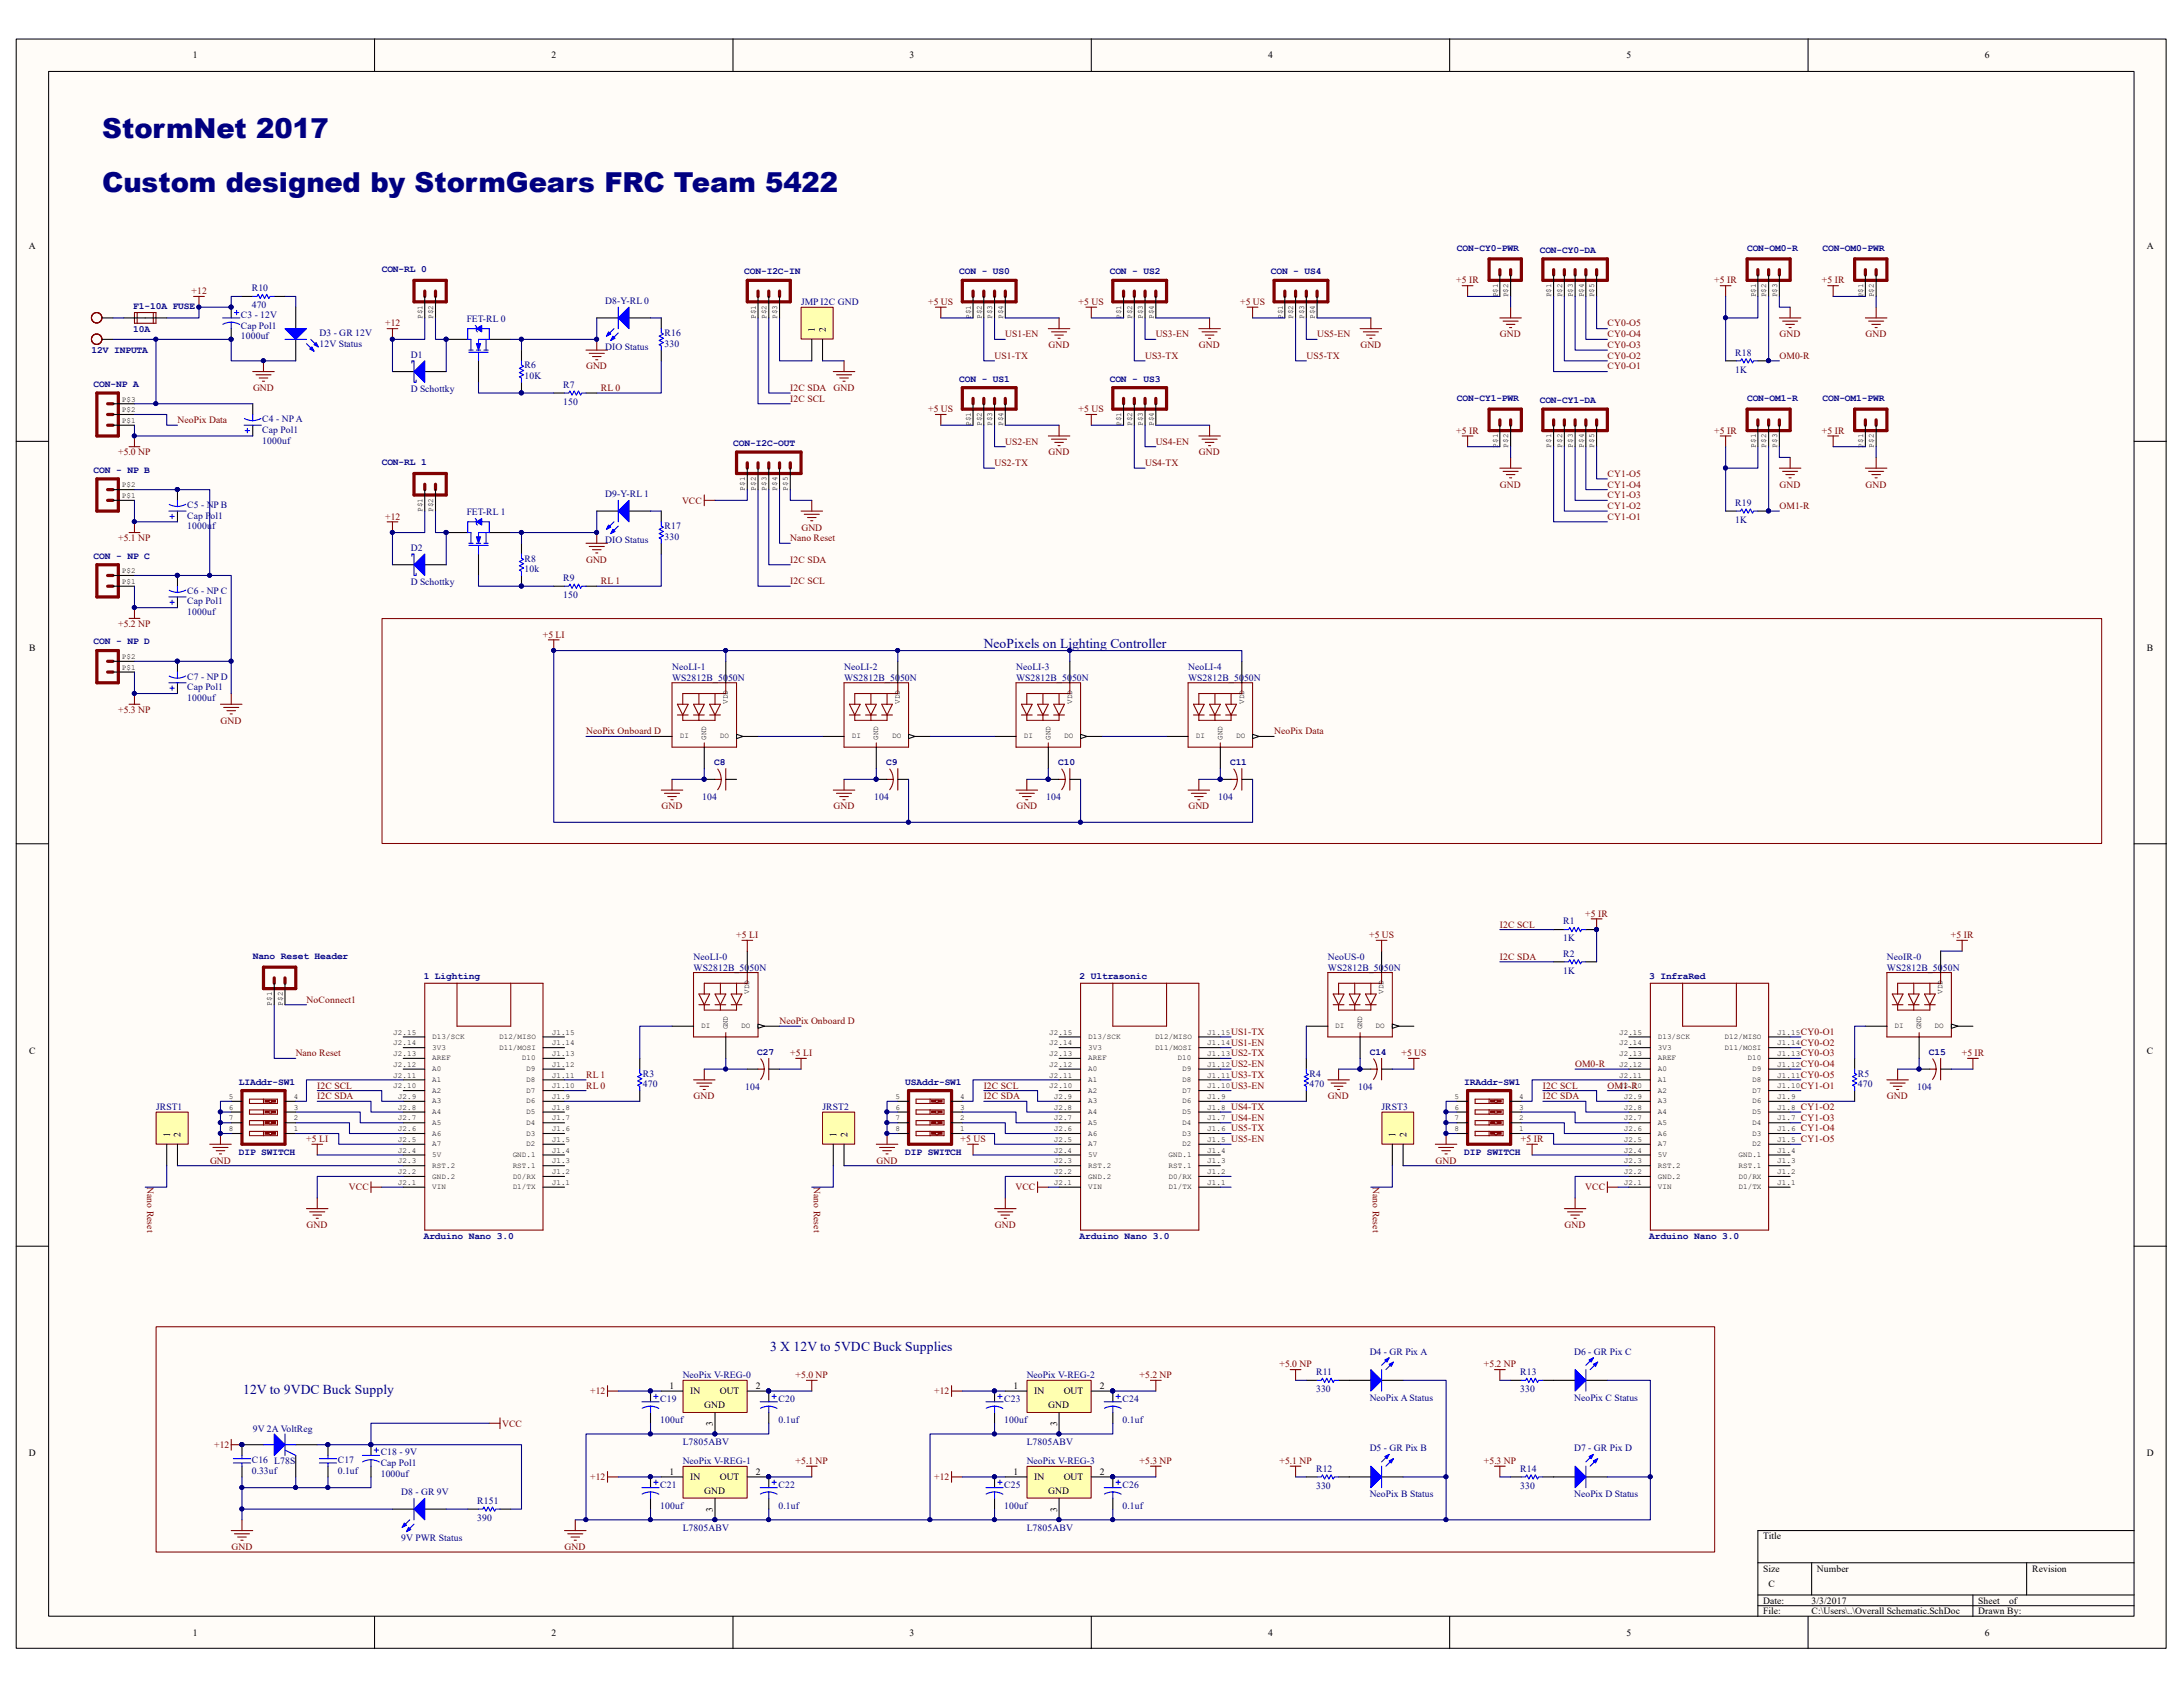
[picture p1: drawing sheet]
<svg xmlns="http://www.w3.org/2000/svg" width="279mm" height="216mm" viewBox="0 0 279 216" stroke-linecap="round" stroke-linejoin="round" font-family="sans-serif">
<defs><g id="words">
<g font-size="3.5" fill="#000080">
<text x="13.1" y="17.6">StormNet 2017</text>
<text x="13.1" y="24.5">Custom designed by StormGears FRC Team 5422</text>
</g>
<g font-size="1.7" fill="#000080">
<text x="125.9" y="82.9">NeoPixels on Lighting Controller</text>
<text x="98.6" y="172.8">3 X 12V to 5VDC Buck Supplies</text>
<text x="31.1" y="178.4">12V to 9VDC Buck Supply</text>
</g>
<g font-size="1.2">
<text x="24.7" y="7.5">1</text>
<text x="70.6" y="7.5">2</text>
<text x="116.4" y="7.5">3</text>
<text x="162.3" y="7.5">4</text>
<text x="208.2" y="7.5">5</text>
<text x="254" y="7.5">6</text>
<text x="3.7" y="31.8">A</text>
<text x="274.8" y="31.8">A</text>
<text x="104.3" y="42.5" transform="rotate(-90 104.3 42.5)">1</text>
<text x="105.7" y="42.5" transform="rotate(-90 105.7 42.5)">2</text>
<text x="3.7" y="83.4">B</text>
<text x="274.8" y="83.4">B</text>
<text x="3.7" y="134.8">C</text>
<text x="274.8" y="134.8">C</text>
<text x="21.8" y="145.5" transform="rotate(-90 21.8 145.5)">1</text>
<text x="23.1" y="145.5" transform="rotate(-90 23.1 145.5)">2</text>
<text x="107.1" y="145.5" transform="rotate(-90 107.1 145.5)">1</text>
<text x="108.5" y="145.5" transform="rotate(-90 108.5 145.5)">2</text>
<text x="178.6" y="145.5" transform="rotate(-90 178.6 145.5)">1</text>
<text x="180" y="145.5" transform="rotate(-90 180 145.5)">2</text>
<text x="85.7" y="177.8">1</text>
<text x="88.3" y="178.4">IN</text>
<text x="92.1" y="178.4">OUT</text>
<text x="96.7" y="177.8">2</text>
<text x="129.7" y="177.8">1</text>
<text x="132.4" y="178.4">IN</text>
<text x="136.1" y="178.4">OUT</text>
<text x="140.8" y="177.8">2</text>
<text x="90.1" y="180.2">GND</text>
<text x="91.2" y="182.5" transform="rotate(-90 91.2 182.5)">3</text>
<text x="134.2" y="180.2">GND</text>
<text x="135.3" y="182.5" transform="rotate(-90 135.3 182.5)">3</text>
<text x="3.7" y="186.4">D</text>
<text x="85.7" y="188.8">1</text>
<text x="88.3" y="189.4">IN</text>
<text x="90.1" y="191.2">GND</text>
<text x="92.1" y="189.4">OUT</text>
<text x="96.7" y="188.8">2</text>
<text x="129.7" y="188.8">1</text>
<text x="132.4" y="189.4">IN</text>
<text x="134.2" y="191.2">GND</text>
<text x="136.1" y="189.4">OUT</text>
<text x="140.8" y="188.8">2</text>
<text x="274.8" y="186.4">D</text>
<text x="91.2" y="193.5" transform="rotate(-90 91.2 193.5)">3</text>
<text x="135.3" y="193.5" transform="rotate(-90 135.3 193.5)">3</text>
<text x="225.7" y="197">Title</text>
<text x="225.7" y="201.1">Size</text>
<text x="226.4" y="203.2">C</text>
<text x="232.5" y="201.1">Number</text>
<text x="260.1" y="201.1">Revision</text>
<text x="24.7" y="209.3">1</text>
<text x="70.6" y="209.3">2</text>
<text x="116.4" y="209.3">3</text>
<text x="162.3" y="209.3">4</text>
<text x="208.2" y="209.3">5</text>
<text x="225.7" y="205.2">Date:</text>
<text x="225.7" y="206.6">File:</text>
<text x="231.9" y="205.2">3/3/2017</text>
<text x="231.9" y="206.6">C:\Users\..\Overall Schematic.SchDoc</text>
<text x="253.2" y="206.6">Drawn By:</text>
<text x="253.2" y="205.2">Sheet</text>
<text x="254" y="209.3">6</text>
<text x="257.1" y="205.2">of</text>
</g>
<g font-size="1.2" fill="#000080">
<text x="48.9" y="34.8">CON-RL 0</text>
<text x="95.2" y="35.1">CON-I2C-IN</text>
<text x="122.8" y="35.1">CON - US0</text>
<text x="142" y="35.1">CON - US2</text>
<text x="162.6" y="35.1">CON - US4</text>
<text x="186.5" y="32.1">CON-CY0-PWR</text>
<text x="197.1" y="32.3">CON-CY0-DA</text>
<text x="223.6" y="32.1">CON-OM0-R</text>
<text x="233.3" y="32.1">CON-OM0-PWR</text>
<text x="17.1" y="39.5">F1-10A FUSE</text>
<text x="30.8" y="40.7">C3 - 12V</text>
<text x="32.2" y="37.3">R10</text>
<text x="32.2" y="39.5">470</text>
<text x="59.7" y="41.2">FET-RL 0</text>
<text x="77.5" y="38.9">D8-Y-RL 0</text>
<text x="102.5" y="39">JMP I2C GND</text>
<text x="11.7" y="45.1">12V INPUTA</text>
<text x="17.1" y="42.5">10A</text>
<text x="30.8" y="43.4">1000uf</text>
<text x="30.8" y="42.1">Cap Pol1</text>
<text x="40.9" y="43">D3 - GR 12V</text>
<text x="40.9" y="44.4">12V Status</text>
<text x="52.6" y="45.8">D1</text>
<text x="67.1" y="47.2">R6</text>
<text x="77.5" y="44.8">DIO Status</text>
<text x="85" y="43">R16</text>
<text x="85" y="44.4">330</text>
<text x="222.1" y="47.7">1K</text>
<text x="222.1" y="45.5">R18</text>
<text x="12" y="49.5">CON-NP A</text>
<text x="52.6" y="50.2">D Schottky</text>
<text x="67.1" y="48.5">10K</text>
<text x="72.1" y="49.6">R7</text>
<text x="72.1" y="51.8">150</text>
<text x="122.8" y="48.9">CON - US1</text>
<text x="142" y="48.9">CON - US3</text>
<text x="186.5" y="51.3">CON-CY1-PWR</text>
<text x="197.1" y="51.6">CON-CY1-DA</text>
<text x="223.6" y="51.3">CON-OM1-R</text>
<text x="233.3" y="51.3">CON-OM1-PWR</text>
<text x="33.6" y="56.8">1000uf</text>
<text x="33.6" y="54">C4 - NP A</text>
<text x="33.6" y="55.4">Cap Pol1</text>
<text x="48.9" y="59.6">CON-RL 1</text>
<text x="93.9" y="57.1">CON-I2C-OUT</text>
<text x="12" y="60.5">CON - NP B</text>
<text x="24" y="65">C5 - NP B</text>
<text x="59.7" y="66">FET-RL 1</text>
<text x="77.5" y="63.6">D9-Y-RL 1</text>
<text x="222.1" y="64.7">R19</text>
<text x="12" y="71.5">CON - NP C</text>
<text x="24" y="67.7">1000uf</text>
<text x="24" y="66.4">Cap Pol1</text>
<text x="52.6" y="70.5">D2</text>
<text x="67.1" y="71.9">R8</text>
<text x="77.5" y="69.6">DIO Status</text>
<text x="85" y="67.7">R17</text>
<text x="85" y="69.1">330</text>
<text x="222.1" y="66.9">1K</text>
<text x="24" y="76">C6 - NP C</text>
<text x="24" y="77.3">Cap Pol1</text>
<text x="52.6" y="74.9">D Schottky</text>
<text x="67.1" y="73.2">10k</text>
<text x="72.1" y="74.3">R9</text>
<text x="72.1" y="76.5">150</text>
<text x="12" y="82.5">CON - NP D</text>
<text x="24" y="78.7">1000uf</text>
<text x="24" y="89.7">1000uf</text>
<text x="24" y="87">C7 - NP D</text>
<text x="24" y="88.3">Cap Pol1</text>
<text x="86" y="85.7">NeoLI-1</text>
<text x="86" y="87.1">WS2812B_5050N</text>
<text x="108" y="85.7">NeoLI-2</text>
<text x="108" y="87.1">WS2812B_5050N</text>
<text x="130" y="85.7">NeoLI-3</text>
<text x="130" y="87.1">WS2812B_5050N</text>
<text x="152.1" y="85.7">NeoLI-4</text>
<text x="152.1" y="87.1">WS2812B_5050N</text>
<text x="91.4" y="97.9">C8</text>
<text x="113.4" y="97.9">C9</text>
<text x="135.4" y="97.9">C10</text>
<text x="157.4" y="97.9">C11</text>
<text x="89.9" y="102.4">104</text>
<text x="111.9" y="102.4">104</text>
<text x="133.9" y="102.4">104</text>
<text x="155.9" y="102.4">104</text>
<text x="200.1" y="118.3">R1</text>
<text x="32.3" y="122.7">Nano Reset Header</text>
<text x="54.2" y="125.3">1 Lighting</text>
<text x="88.8" y="122.8">NeoLI-0</text>
<text x="88.8" y="124.2">WS2812B_5050N</text>
<text x="138.2" y="125.3">2 Ultrasonic</text>
<text x="170" y="122.8">NeoUS-0</text>
<text x="170" y="124.2">WS2812B_5050N</text>
<text x="200.1" y="120.5">1K</text>
<text x="200.1" y="124.6">1K</text>
<text x="200.1" y="122.4">R2</text>
<text x="211.1" y="125.3">3 InfraRed</text>
<text x="241.5" y="122.8">NeoIR-0</text>
<text x="241.5" y="124.2">WS2812B_5050N</text>
<text x="82.3" y="137.8">R3</text>
<text x="96.9" y="135">C27</text>
<text x="167.6" y="137.8">R4</text>
<text x="175.3" y="135">C14</text>
<text x="237.8" y="137.8">R5</text>
<text x="246.9" y="135">C15</text>
<text x="20" y="142.1">JRST1</text>
<text x="30.6" y="138.8">LIAddr-SW1</text>
<text x="82.3" y="139.1">470</text>
<text x="95.4" y="139.4">104</text>
<text x="105.3" y="142.1">JRST2</text>
<text x="115.9" y="138.8">USAddr-SW1</text>
<text x="167.6" y="139.1">470</text>
<text x="173.8" y="139.4">104</text>
<text x="176.8" y="142.1">JRST3</text>
<text x="187.4" y="138.8">IRAddr-SW1</text>
<text x="237.8" y="139.1">470</text>
<text x="245.4" y="139.4">104</text>
<text x="30.6" y="147.9">DIP SWITCH</text>
<text x="115.9" y="147.9">DIP SWITCH</text>
<text x="187.4" y="147.9">DIP SWITCH</text>
<text x="54.2" y="158.6">Arduino Nano 3.0</text>
<text x="138.2" y="158.6">Arduino Nano 3.0</text>
<text x="211.1" y="158.6">Arduino Nano 3.0</text>
<text x="175.3" y="173.4">D4 - GR Pix A</text>
<text x="201.5" y="173.4">D6 - GR Pix C</text>
<text x="84.5" y="179.4">C19</text>
<text x="87.4" y="176.4">NeoPix V-REG-0</text>
<text x="99.7" y="179.4">C20</text>
<text x="128.5" y="179.4">C23</text>
<text x="131.4" y="176.4">NeoPix V-REG-2</text>
<text x="143.7" y="179.4">C24</text>
<text x="168.4" y="176">R11</text>
<text x="168.4" y="178.2">330</text>
<text x="175.3" y="179.3">NeoPix A Status</text>
<text x="194.6" y="176">R13</text>
<text x="194.6" y="178.2">330</text>
<text x="201.5" y="179.3">NeoPix C Status</text>
<text x="32.3" y="183.3">9V 2A VoltReg</text>
<text x="84.5" y="182.2">100uf</text>
<text x="87.4" y="184.9">L7805ABV</text>
<text x="99.7" y="182.2">0.1uf</text>
<text x="128.5" y="182.2">100uf</text>
<text x="131.4" y="184.9">L7805ABV</text>
<text x="143.7" y="182.2">0.1uf</text>
<text x="175.3" y="185.7">D5 - GR Pix B</text>
<text x="201.5" y="185.7">D7 - GR Pix D</text>
<text x="32.2" y="187.2">C16 L78S</text>
<text x="32.2" y="188.6">0.33uf</text>
<text x="43.2" y="187.2">C17</text>
<text x="43.2" y="188.6">0.1uf</text>
<text x="48.7" y="189">1000uf</text>
<text x="48.7" y="186.3">C18 - 9V</text>
<text x="48.7" y="187.7">Cap Pol1</text>
<text x="51.4" y="191.3">D8 - GR 9V</text>
<text x="84.5" y="190.4">C21</text>
<text x="87.4" y="187.4">NeoPix V-REG-1</text>
<text x="99.7" y="190.4">C22</text>
<text x="128.5" y="190.4">C25</text>
<text x="131.4" y="187.4">NeoPix V-REG-3</text>
<text x="143.7" y="190.4">C26</text>
<text x="168.4" y="188.3">R12</text>
<text x="168.4" y="190.5">330</text>
<text x="175.3" y="191.6">NeoPix B Status</text>
<text x="194.6" y="188.3">R14</text>
<text x="194.6" y="190.5">330</text>
<text x="201.5" y="191.6">NeoPix D Status</text>
<text x="51.4" y="197.3">9V PWR Status</text>
<text x="61.1" y="192.4">R151</text>
<text x="61.1" y="194.6">390</text>
<text x="84.5" y="193.1">100uf</text>
<text x="87.4" y="195.9">L7805ABV</text>
<text x="99.7" y="193.1">0.1uf</text>
<text x="128.5" y="193.1">100uf</text>
<text x="131.4" y="195.9">L7805ABV</text>
<text x="143.7" y="193.1">0.1uf</text>
</g>
<g font-size="1.2" fill="#800000">
<text x="24.5" y="37.7">+12</text>
<text x="49.3" y="41.8">+12</text>
<text x="118.8" y="39">+5 US</text>
<text x="138" y="39">+5 US</text>
<text x="158.7" y="39">+5 US</text>
<text x="186.4" y="36.3">+5 IR</text>
<text x="205.7" y="41.8">CY0-O5</text>
<text x="219.4" y="36.3">+5 IR</text>
<text x="233.2" y="36.3">+5 IR</text>
<text x="75" y="47.3">GND</text>
<text x="127.3" y="45.9">US1-TX</text>
<text x="128.7" y="43.2">US1-EN</text>
<text x="134.2" y="44.5">GND</text>
<text x="146.6" y="45.9">US3-TX</text>
<text x="147.9" y="43.2">US3-EN</text>
<text x="153.5" y="44.5">GND</text>
<text x="167.2" y="45.9">US5-TX</text>
<text x="168.6" y="43.2">US5-EN</text>
<text x="174.1" y="44.5">GND</text>
<text x="192" y="43.2">GND</text>
<text x="205.7" y="47.3">CY0-O1</text>
<text x="205.7" y="45.9">CY0-O2</text>
<text x="205.7" y="44.5">CY0-O3</text>
<text x="205.7" y="43.2">CY0-O4</text>
<text x="227.8" y="45.9">OM0-R</text>
<text x="227.8" y="43.2">GND</text>
<text x="238.8" y="43.2">GND</text>
<text x="32.4" y="50">GND</text>
<text x="76.9" y="50">RL 0</text>
<text x="101.1" y="51.4">I2C SCL</text>
<text x="101.1" y="50">I2C SDA</text>
<text x="106.7" y="50">GND</text>
<text x="118.8" y="52.8">+5 US</text>
<text x="138" y="52.8">+5 US</text>
<text x="15.1" y="58.3">+5.0 NP</text>
<text x="22.7" y="54.1">NeoPix Data</text>
<text x="127.3" y="59.6">US2-TX</text>
<text x="128.7" y="56.9">US2-EN</text>
<text x="134.2" y="58.3">GND</text>
<text x="146.6" y="59.6">US4-TX</text>
<text x="147.9" y="56.9">US4-EN</text>
<text x="153.5" y="58.3">GND</text>
<text x="186.4" y="55.5">+5 IR</text>
<text x="219.4" y="55.5">+5 IR</text>
<text x="233.2" y="55.5">+5 IR</text>
<text x="87.3" y="64.5">VCC</text>
<text x="192" y="62.4">GND</text>
<text x="205.7" y="61">CY1-O5</text>
<text x="205.7" y="65.2">CY1-O2</text>
<text x="205.7" y="63.8">CY1-O3</text>
<text x="205.7" y="62.4">CY1-O4</text>
<text x="227.8" y="65.2">OM1-R</text>
<text x="227.8" y="62.4">GND</text>
<text x="238.8" y="62.4">GND</text>
<text x="15.1" y="69.3">+5.1 NP</text>
<text x="49.3" y="66.5">+12</text>
<text x="101.1" y="69.3">Nano Reset</text>
<text x="102.6" y="67.9">GND</text>
<text x="205.7" y="66.5">CY1-O1</text>
<text x="75" y="72">GND</text>
<text x="76.9" y="74.8">RL 1</text>
<text x="101.1" y="74.8">I2C SCL</text>
<text x="101.1" y="72">I2C SDA</text>
<text x="15.1" y="80.3">+5.2 NP</text>
<text x="69.5" y="81.6">+5 LI</text>
<text x="15.1" y="91.2">+5.3 NP</text>
<text x="28.2" y="92.6">GND</text>
<text x="75" y="94">NeoPix Onboard D</text>
<text x="163.1" y="94">NeoPix Data</text>
<text x="84.7" y="103.6">GND</text>
<text x="106.7" y="103.6">GND</text>
<text x="130.1" y="103.6">GND</text>
<text x="152.1" y="103.6">GND</text>
<text x="192" y="118.7">I2C SCL</text>
<text x="202.9" y="117.3">+5 IR</text>
<text x="94.2" y="120.1">+5 LI</text>
<text x="175.2" y="120.1">+5 US</text>
<text x="192" y="122.8">I2C SDA</text>
<text x="249.7" y="120.1">+5 IR</text>
<text x="39.2" y="128.3">NoConnect1</text>
<text x="99.8" y="131.1">NeoPix Onboard D</text>
<text x="37.8" y="135.2">Nano Reset</text>
<text x="75" y="137.9">RL 1</text>
<text x="101.1" y="135.2">+5 LI</text>
<text x="157.6" y="137.9">US3-TX</text>
<text x="157.6" y="136.6">US2-EN</text>
<text x="157.6" y="135.2">US2-TX</text>
<text x="157.6" y="133.8">US1-EN</text>
<text x="157.6" y="132.4">US1-TX</text>
<text x="179.4" y="135.2">+5 US</text>
<text x="201.6" y="136.6">OM0-R</text>
<text x="230.5" y="132.4">CY0-O1</text>
<text x="230.5" y="133.8">CY0-O2</text>
<text x="230.5" y="135.2">CY0-O3</text>
<text x="230.5" y="136.6">CY0-O4</text>
<text x="230.5" y="137.9">CY0-O5</text>
<text x="251.1" y="135.2">+5 IR</text>
<text x="40.6" y="139.3">I2C SCL</text>
<text x="40.6" y="140.7">I2C SDA</text>
<text x="75" y="139.3">RL 0</text>
<text x="88.8" y="140.7">GND</text>
<text x="125.9" y="139.3">I2C SCL</text>
<text x="125.9" y="140.7">I2C SDA</text>
<text x="157.6" y="143.4">US4-EN</text>
<text x="157.6" y="142.1">US4-TX</text>
<text x="157.6" y="139.3">US3-EN</text>
<text x="170" y="140.7">GND</text>
<text x="197.5" y="139.3">I2C SCL</text>
<text x="197.5" y="140.7">I2C SDA</text>
<text x="205.7" y="139.3">OM1-R</text>
<text x="230.5" y="139.3">CY1-O1</text>
<text x="230.5" y="142.1">CY1-O2</text>
<text x="230.5" y="143.4">CY1-O3</text>
<text x="241.5" y="140.7">GND</text>
<text x="26.9" y="148.9">GND</text>
<text x="39.2" y="146.2">+5 LI</text>
<text x="112.2" y="148.9">GND</text>
<text x="122.9" y="146.2">+5 US</text>
<text x="157.6" y="146.2">US5-EN</text>
<text x="157.6" y="144.8">US5-TX</text>
<text x="183.7" y="148.9">GND</text>
<text x="194.6" y="146.2">+5 IR</text>
<text x="230.5" y="144.8">CY1-O4</text>
<text x="230.5" y="146.2">CY1-O5</text>
<text x="18.8" y="151.9" transform="rotate(90 18.8 151.9)">Nano Reset</text>
<text x="44.7" y="152.4">VCC</text>
<text x="104.2" y="151.9" transform="rotate(90 104.2 151.9)">Nano Reset</text>
<text x="130" y="152.4">VCC</text>
<text x="175.7" y="151.9" transform="rotate(90 175.7 151.9)">Nano Reset</text>
<text x="202.9" y="152.4">VCC</text>
<text x="39.2" y="157.1">GND</text>
<text x="127.3" y="157.1">GND</text>
<text x="200.2" y="157.1">GND</text>
<text x="75.5" y="178.4">+12</text>
<text x="101.8" y="176.4">+5.0 NP</text>
<text x="119.5" y="178.4">+12</text>
<text x="145.8" y="176.4">+5.2 NP</text>
<text x="163.7" y="175">+5.0 NP</text>
<text x="189.9" y="175">+5.2 NP</text>
<text x="27.4" y="185.3">+12</text>
<text x="64.3" y="182.6">VCC</text>
<text x="75.5" y="189.4">+12</text>
<text x="101.8" y="187.4">+5.1 NP</text>
<text x="119.5" y="189.4">+12</text>
<text x="145.8" y="187.4">+5.3 NP</text>
<text x="163.7" y="187.4">+5.1 NP</text>
<text x="189.9" y="187.4">+5.3 NP</text>
<text x="29.6" y="198.4">GND</text>
<text x="72.3" y="198.4">GND</text>
</g>
<g font-size="1">
<text x="54.1" y="40.8" transform="rotate(-90 54.1 40.8)">P$1</text>
<text x="55.5" y="40.8" transform="rotate(-90 55.5 40.8)">P$2</text>
<text x="96.7" y="40.8" transform="rotate(-90 96.7 40.8)">P$1</text>
<text x="98.1" y="40.8" transform="rotate(-90 98.1 40.8)">P$2</text>
<text x="99.5" y="40.8" transform="rotate(-90 99.5 40.8)">P$3</text>
<text x="124.3" y="40.8" transform="rotate(-90 124.3 40.8)">P$1</text>
<text x="125.7" y="40.8" transform="rotate(-90 125.7 40.8)">P$2</text>
<text x="127" y="40.8" transform="rotate(-90 127 40.8)">P$3</text>
<text x="128.4" y="40.8" transform="rotate(-90 128.4 40.8)">P$4</text>
<text x="143.5" y="40.8" transform="rotate(-90 143.5 40.8)">P$1</text>
<text x="144.9" y="40.8" transform="rotate(-90 144.9 40.8)">P$2</text>
<text x="146.3" y="40.8" transform="rotate(-90 146.3 40.8)">P$3</text>
<text x="147.7" y="40.8" transform="rotate(-90 147.7 40.8)">P$4</text>
<text x="164.2" y="40.8" transform="rotate(-90 164.2 40.8)">P$1</text>
<text x="165.5" y="40.8" transform="rotate(-90 165.5 40.8)">P$2</text>
<text x="166.9" y="40.8" transform="rotate(-90 166.9 40.8)">P$3</text>
<text x="168.3" y="40.8" transform="rotate(-90 168.3 40.8)">P$4</text>
<text x="191.7" y="38.1" transform="rotate(-90 191.7 38.1)">P$1</text>
<text x="193" y="38.1" transform="rotate(-90 193 38.1)">P$2</text>
<text x="198.6" y="38.1" transform="rotate(-90 198.6 38.1)">P$1</text>
<text x="199.9" y="38.1" transform="rotate(-90 199.9 38.1)">P$2</text>
<text x="201.3" y="38.1" transform="rotate(-90 201.3 38.1)">P$3</text>
<text x="202.7" y="38.1" transform="rotate(-90 202.7 38.1)">P$4</text>
<text x="204.1" y="38.1" transform="rotate(-90 204.1 38.1)">P$5</text>
<text x="224.7" y="38.1" transform="rotate(-90 224.7 38.1)">P$1</text>
<text x="226.1" y="38.1" transform="rotate(-90 226.1 38.1)">P$2</text>
<text x="227.5" y="38.1" transform="rotate(-90 227.5 38.1)">P$3</text>
<text x="238.5" y="38.1" transform="rotate(-90 238.5 38.1)">P$1</text>
<text x="239.8" y="38.1" transform="rotate(-90 239.8 38.1)">P$2</text>
<text x="15.6" y="52.7">P$2</text>
<text x="15.6" y="51.4">P$3</text>
<text x="15.6" y="54.1">P$1</text>
<text x="124.3" y="54.5" transform="rotate(-90 124.3 54.5)">P$1</text>
<text x="125.7" y="54.5" transform="rotate(-90 125.7 54.5)">P$2</text>
<text x="127" y="54.5" transform="rotate(-90 127 54.5)">P$3</text>
<text x="128.4" y="54.5" transform="rotate(-90 128.4 54.5)">P$4</text>
<text x="143.5" y="54.5" transform="rotate(-90 143.5 54.5)">P$1</text>
<text x="144.9" y="54.5" transform="rotate(-90 144.9 54.5)">P$2</text>
<text x="146.3" y="54.5" transform="rotate(-90 146.3 54.5)">P$3</text>
<text x="147.7" y="54.5" transform="rotate(-90 147.7 54.5)">P$4</text>
<text x="191.7" y="57.3" transform="rotate(-90 191.7 57.3)">P$1</text>
<text x="193" y="57.3" transform="rotate(-90 193 57.3)">P$2</text>
<text x="198.6" y="57.3" transform="rotate(-90 198.6 57.3)">P$1</text>
<text x="199.9" y="57.3" transform="rotate(-90 199.9 57.3)">P$2</text>
<text x="201.3" y="57.3" transform="rotate(-90 201.3 57.3)">P$3</text>
<text x="202.7" y="57.3" transform="rotate(-90 202.7 57.3)">P$4</text>
<text x="204.1" y="57.3" transform="rotate(-90 204.1 57.3)">P$5</text>
<text x="224.7" y="57.3" transform="rotate(-90 224.7 57.3)">P$1</text>
<text x="226.1" y="57.3" transform="rotate(-90 226.1 57.3)">P$2</text>
<text x="227.5" y="57.3" transform="rotate(-90 227.5 57.3)">P$3</text>
<text x="238.5" y="57.3" transform="rotate(-90 238.5 57.3)">P$1</text>
<text x="239.8" y="57.3" transform="rotate(-90 239.8 57.3)">P$2</text>
<text x="15.6" y="63.8">P$1</text>
<text x="15.6" y="62.4">P$2</text>
<text x="54.1" y="65.5" transform="rotate(-90 54.1 65.5)">P$1</text>
<text x="55.5" y="65.5" transform="rotate(-90 55.5 65.5)">P$2</text>
<text x="95.3" y="62.8" transform="rotate(-90 95.3 62.8)">P$1</text>
<text x="96.7" y="62.8" transform="rotate(-90 96.7 62.8)">P$2</text>
<text x="98.1" y="62.8" transform="rotate(-90 98.1 62.8)">P$3</text>
<text x="99.5" y="62.8" transform="rotate(-90 99.5 62.8)">P$4</text>
<text x="100.8" y="62.8" transform="rotate(-90 100.8 62.8)">P$5</text>
<text x="15.6" y="74.7">P$1</text>
<text x="15.6" y="73.4">P$2</text>
<text x="15.6" y="85.7">P$1</text>
<text x="15.6" y="84.3">P$2</text>
<text x="87" y="94.5">DI</text>
<text x="90.4" y="94.7" transform="rotate(-90 90.4 94.7)">GND</text>
<text x="92.1" y="94.5">DO</text>
<text x="93.1" y="90.1" transform="rotate(-90 93.1 90.1)">VDD</text>
<text x="109" y="94.5">DI</text>
<text x="112.4" y="94.7" transform="rotate(-90 112.4 94.7)">GND</text>
<text x="114.2" y="94.5">DO</text>
<text x="115.2" y="90.1" transform="rotate(-90 115.2 90.1)">VDD</text>
<text x="131" y="94.5">DI</text>
<text x="134.5" y="94.7" transform="rotate(-90 134.5 94.7)">GND</text>
<text x="136.2" y="94.5">DO</text>
<text x="137.2" y="90.1" transform="rotate(-90 137.2 90.1)">VDD</text>
<text x="153" y="94.5">DI</text>
<text x="156.5" y="94.7" transform="rotate(-90 156.5 94.7)">GND</text>
<text x="158.2" y="94.5">DO</text>
<text x="159.2" y="90.1" transform="rotate(-90 159.2 90.1)">VDD</text>
<text x="34.8" y="128.7" transform="rotate(-90 34.8 128.7)">P$1</text>
<text x="36.2" y="128.7" transform="rotate(-90 36.2 128.7)">P$2</text>
<text x="89.7" y="131.6">DI</text>
<text x="93.1" y="131.7" transform="rotate(-90 93.1 131.7)">GND</text>
<text x="94.9" y="131.6">DO</text>
<text x="95.9" y="127.2" transform="rotate(-90 95.9 127.2)">VDD</text>
<text x="170.9" y="131.6">DI</text>
<text x="174.3" y="131.7" transform="rotate(-90 174.3 131.7)">GND</text>
<text x="176.1" y="131.6">DO</text>
<text x="177.1" y="127.2" transform="rotate(-90 177.1 127.2)">VDD</text>
<text x="242.5" y="131.6">DI</text>
<text x="245.9" y="131.7" transform="rotate(-90 245.9 131.7)">GND</text>
<text x="247.6" y="131.6">DO</text>
<text x="248.6" y="127.2" transform="rotate(-90 248.6 127.2)">VDD</text>
<text x="50.3" y="137.9">J2.11</text>
<text x="50.3" y="136.5">J2.12</text>
<text x="50.3" y="135.2">J2.13</text>
<text x="50.3" y="133.8">J2.14</text>
<text x="50.3" y="132.4">J2.15</text>
<text x="55.3" y="137.1">A0</text>
<text x="55.3" y="135.7">AREF</text>
<text x="55.3" y="134.3">3V3</text>
<text x="55.3" y="133">D13/SCK</text>
<text x="63.9" y="134.3">D11/MOSI</text>
<text x="63.9" y="133">D12/MISO</text>
<text x="66.8" y="135.7">D10</text>
<text x="67.4" y="137.1">D9</text>
<text x="70.6" y="137.9">J1.11</text>
<text x="70.6" y="136.5">J1.12</text>
<text x="70.6" y="135.2">J1.13</text>
<text x="70.6" y="133.8">J1.14</text>
<text x="70.6" y="132.4">J1.15</text>
<text x="134.3" y="137.9">J2.11</text>
<text x="134.3" y="136.5">J2.12</text>
<text x="134.3" y="135.2">J2.13</text>
<text x="134.3" y="133.8">J2.14</text>
<text x="134.3" y="132.4">J2.15</text>
<text x="139.3" y="137.1">A0</text>
<text x="139.3" y="135.7">AREF</text>
<text x="139.3" y="134.3">3V3</text>
<text x="139.3" y="133">D13/SCK</text>
<text x="147.8" y="134.3">D11/MOSI</text>
<text x="147.8" y="133">D12/MISO</text>
<text x="150.7" y="135.7">D10</text>
<text x="151.3" y="137.1">D9</text>
<text x="154.5" y="137.9">J1.11</text>
<text x="154.5" y="136.5">J1.12</text>
<text x="154.5" y="135.2">J1.13</text>
<text x="154.5" y="133.8">J1.14</text>
<text x="154.5" y="132.4">J1.15</text>
<text x="207.2" y="137.9">J2.11</text>
<text x="207.2" y="136.5">J2.12</text>
<text x="207.2" y="135.2">J2.13</text>
<text x="207.2" y="133.8">J2.14</text>
<text x="207.2" y="132.4">J2.15</text>
<text x="212.2" y="137.1">A0</text>
<text x="212.2" y="135.7">AREF</text>
<text x="212.2" y="134.3">3V3</text>
<text x="212.2" y="133">D13/SCK</text>
<text x="220.7" y="134.3">D11/MOSI</text>
<text x="220.7" y="133">D12/MISO</text>
<text x="223.6" y="135.7">D10</text>
<text x="224.2" y="137.1">D9</text>
<text x="227.5" y="137.9">J1.11</text>
<text x="227.5" y="136.5">J1.12</text>
<text x="227.5" y="135.2">J1.13</text>
<text x="227.5" y="133.8">J1.14</text>
<text x="227.5" y="132.4">J1.15</text>
<text x="29.3" y="140.7">5</text>
<text x="29.3" y="142">6</text>
<text x="29.3" y="143.4">7</text>
<text x="37.6" y="143.4">2</text>
<text x="37.6" y="142">3</text>
<text x="37.6" y="140.7">4</text>
<text x="50.3" y="139.3">J2.10</text>
<text x="50.9" y="143.4">J2.7</text>
<text x="50.9" y="142">J2.8</text>
<text x="50.9" y="140.7">J2.9</text>
<text x="55.3" y="143.9">A5</text>
<text x="55.3" y="142.6">A4</text>
<text x="55.3" y="141.2">A3</text>
<text x="55.3" y="139.8">A2</text>
<text x="55.3" y="138.5">A1</text>
<text x="67.4" y="143.9">D4</text>
<text x="67.4" y="142.6">D5</text>
<text x="67.4" y="141.2">D6</text>
<text x="67.4" y="139.8">D7</text>
<text x="67.4" y="138.5">D8</text>
<text x="70.6" y="143.4">J1.7</text>
<text x="70.6" y="142">J1.8</text>
<text x="70.6" y="140.7">J1.9</text>
<text x="70.6" y="139.3">J1.10</text>
<text x="114.6" y="140.7">5</text>
<text x="114.6" y="142">6</text>
<text x="114.6" y="143.4">7</text>
<text x="122.9" y="143.4">2</text>
<text x="122.9" y="142">3</text>
<text x="122.9" y="140.7">4</text>
<text x="134.3" y="139.3">J2.10</text>
<text x="134.9" y="143.4">J2.7</text>
<text x="134.9" y="142">J2.8</text>
<text x="134.9" y="140.7">J2.9</text>
<text x="139.3" y="143.9">A5</text>
<text x="139.3" y="142.6">A4</text>
<text x="139.3" y="141.2">A3</text>
<text x="139.3" y="139.8">A2</text>
<text x="139.3" y="138.5">A1</text>
<text x="151.3" y="143.9">D4</text>
<text x="151.3" y="142.6">D5</text>
<text x="151.3" y="141.2">D6</text>
<text x="151.3" y="139.8">D7</text>
<text x="151.3" y="138.5">D8</text>
<text x="154.5" y="143.4">J1.7</text>
<text x="154.5" y="142">J1.8</text>
<text x="154.5" y="140.7">J1.9</text>
<text x="154.5" y="139.3">J1.10</text>
<text x="186.1" y="140.7">5</text>
<text x="186.1" y="142">6</text>
<text x="186.1" y="143.4">7</text>
<text x="194.4" y="143.4">2</text>
<text x="194.4" y="142">3</text>
<text x="194.4" y="140.7">4</text>
<text x="207.2" y="139.3">J2.10</text>
<text x="207.8" y="143.4">J2.7</text>
<text x="207.8" y="142">J2.8</text>
<text x="207.8" y="140.7">J2.9</text>
<text x="212.2" y="143.9">A5</text>
<text x="212.2" y="142.6">A4</text>
<text x="212.2" y="141.2">A3</text>
<text x="212.2" y="139.8">A2</text>
<text x="212.2" y="138.5">A1</text>
<text x="224.2" y="143.9">D4</text>
<text x="224.2" y="142.6">D5</text>
<text x="224.2" y="141.2">D6</text>
<text x="224.2" y="139.8">D7</text>
<text x="224.2" y="138.5">D8</text>
<text x="227.5" y="143.4">J1.7</text>
<text x="227.5" y="142">J1.8</text>
<text x="227.5" y="140.7">J1.9</text>
<text x="227.5" y="139.3">J1.10</text>
<text x="29.3" y="144.8">8</text>
<text x="37.6" y="144.8">1</text>
<text x="50.9" y="148.9">J2.3</text>
<text x="50.9" y="147.5">J2.4</text>
<text x="50.9" y="146.1">J2.5</text>
<text x="50.9" y="144.8">J2.6</text>
<text x="55.3" y="149.4">RST.2</text>
<text x="55.3" y="148.1">5V</text>
<text x="55.3" y="146.7">A7</text>
<text x="55.3" y="145.3">A6</text>
<text x="65.6" y="149.4">RST.1</text>
<text x="65.6" y="148.1">GND.1</text>
<text x="67.4" y="146.7">D2</text>
<text x="67.4" y="145.3">D3</text>
<text x="70.6" y="148.9">J1.3</text>
<text x="70.6" y="147.5">J1.4</text>
<text x="70.6" y="146.1">J1.5</text>
<text x="70.6" y="144.8">J1.6</text>
<text x="114.6" y="144.8">8</text>
<text x="122.9" y="144.8">1</text>
<text x="134.9" y="148.9">J2.3</text>
<text x="134.9" y="147.5">J2.4</text>
<text x="134.9" y="146.1">J2.5</text>
<text x="134.9" y="144.8">J2.6</text>
<text x="139.3" y="149.4">RST.2</text>
<text x="139.3" y="148.1">5V</text>
<text x="139.3" y="146.7">A7</text>
<text x="139.3" y="145.3">A6</text>
<text x="149.6" y="149.4">RST.1</text>
<text x="149.6" y="148.1">GND.1</text>
<text x="151.3" y="146.7">D2</text>
<text x="151.3" y="145.3">D3</text>
<text x="154.5" y="148.9">J1.3</text>
<text x="154.5" y="147.5">J1.4</text>
<text x="154.5" y="146.1">J1.5</text>
<text x="154.5" y="144.8">J1.6</text>
<text x="186.1" y="144.8">8</text>
<text x="194.4" y="144.8">1</text>
<text x="207.8" y="148.9">J2.3</text>
<text x="207.8" y="147.5">J2.4</text>
<text x="207.8" y="146.1">J2.5</text>
<text x="207.8" y="144.8">J2.6</text>
<text x="212.2" y="149.4">RST.2</text>
<text x="212.2" y="148.1">5V</text>
<text x="212.2" y="146.7">A7</text>
<text x="212.2" y="145.3">A6</text>
<text x="222.5" y="149.4">RST.1</text>
<text x="222.5" y="148.1">GND.1</text>
<text x="224.2" y="146.7">D2</text>
<text x="224.2" y="145.3">D3</text>
<text x="227.5" y="148.9">J1.3</text>
<text x="227.5" y="147.5">J1.4</text>
<text x="227.5" y="146.1">J1.5</text>
<text x="227.5" y="144.8">J1.6</text>
<text x="50.9" y="151.6">J2.1</text>
<text x="50.9" y="150.3">J2.2</text>
<text x="55.3" y="152.2">VIN</text>
<text x="55.3" y="150.8">GND.2</text>
<text x="65.6" y="152.2">D1/TX</text>
<text x="65.6" y="150.8">D0/RX</text>
<text x="70.6" y="151.6">J1.1</text>
<text x="70.6" y="150.3">J1.2</text>
<text x="134.9" y="151.6">J2.1</text>
<text x="134.9" y="150.3">J2.2</text>
<text x="139.3" y="152.2">VIN</text>
<text x="139.3" y="150.8">GND.2</text>
<text x="149.6" y="152.2">D1/TX</text>
<text x="149.6" y="150.8">D0/RX</text>
<text x="154.5" y="151.6">J1.1</text>
<text x="154.5" y="150.3">J1.2</text>
<text x="207.8" y="151.6">J2.1</text>
<text x="207.8" y="150.3">J2.2</text>
<text x="212.2" y="152.2">VIN</text>
<text x="212.2" y="150.8">GND.2</text>
<text x="222.5" y="152.2">D1/TX</text>
<text x="222.5" y="150.8">D0/RX</text>
<text x="227.5" y="151.6">J1.1</text>
<text x="227.5" y="150.3">J1.2</text>
</g>
</g></defs>
<path d="M2.1 5h275.1v205.9h-275.1z" fill="#fffcf8"/>
<path d="M2.1 5h275.1v205.9h-275.1z" fill="none" stroke="#000" stroke-width=".13"/>
<path d="M6.3 9.2h266.8v197.6h-266.8z" fill="#fffcf8"/>
<g fill="none" stroke="#000" stroke-width=".13">
<path d="M6.2 9.1h266.9v197.7h-266.9zM47.9 5v4.1M93.8 5v4.1M139.7 5v4.1M185.5 5v4.1M231.4 5v4.1M2.1 56.5h4.1M273.2 56.5h4.1M2.1 108h4.1M273.2 108h4.1M2.1 159.5h4.1M273.2 159.5h4.1"/>
<path d="M273.2 195.9h-48.2v11M47.9 206.9v4.1M93.8 206.9v4.1M139.7 206.9v4.1M185.5 206.9v4.1M225 200h48.2M225 204.1h48.2M225 205.5h48.2M231.4 206.9v4.1M231.9 200v4.1M252.5 204.1v2.8M259.4 200v4.1"/>
</g>
<g fill="none" stroke="#800000" stroke-width=".14">
<path d="M24.8 37.9h1.4M25.5 37.9v1.4M106.7 47.6h2.7M107.1 48h1.9M107.5 48.4h1.1M107.9 48.8h.3M108 46.2v1.4M90.1 63.3v1.4M90.1 64h1.4M102.5 65.4h2.8M102.9 65.8h2M103.3 66.2h1.1"/>
<path d="M103.8 66.6h.2M103.9 64v1.4M54.4 125.8h15.1v31.6h-15.1zM58.5 125.8v5.5h6.9v-5.5M138.3 125.8h15.1v31.6h-15.1zM142.4 125.8v5.5h6.9v-5.5M211.2 125.8h15.2v31.6h-15.2zM215.4 125.8v5.5h6.8v-5.5M39.2 154.7h2.8M39.6 155.1h2M40.1 155.5h1.1M40.5 155.9h.2"/>
<path d="M40.6 153.3v1.4M47.5 151.2v1.4M47.5 151.9h1.4M127.3 154.7h2.7M127.7 155.1h1.9M128.1 155.5h1.1M128.5 155.9h.3M128.7 153.3v1.4M132.8 151.9h1.4M132.8 151.2v1.4M200.2 154.7h2.8M200.6 155.1h2"/>
<path d="M201 155.5h1.1M201.5 155.9h.2M201.6 153.3v1.4M205.7 151.9h1.4M205.7 151.2v1.4M29.6 184.2v1.4M29.6 184.9h1.4M62.6 182.1h1.4M64 181.5v1.3"/>
<circle cx="12.4" cy="43.4" r=".67"/>
<circle cx="12.4" cy="40.7" r=".67"/>
</g>
<g fill="none" stroke="#000" stroke-width=".14">
<path d="M97 37.9v2.8M98.4 37.9v2.8M99.8 37.9v2.8M13.1 43.4h1.4M13.1 40.7h1.4M95.6 59.9v2.8M97 59.9v2.8M98.4 59.9v2.8M99.8 59.9v2.8M101.1 59.9v2.8M51.6 139.6h2.8M51.6 138.2h2.8"/>
<path d="M51.6 136.8h2.8M51.6 135.5h2.8M51.6 134.1h2.8M51.6 132.7h2.8M69.5 139.6h2.8M69.5 138.2h2.8M69.5 136.8h2.8M69.5 135.5h2.8M69.5 134.1h2.8M69.5 132.7h2.8M135.5 139.6h2.8M135.5 138.2h2.8"/>
<path d="M135.5 136.8h2.8M135.5 135.5h2.8M135.5 134.1h2.8M135.5 132.7h2.8M153.4 139.6h2.8M153.4 138.2h2.8M153.4 136.8h2.8M153.4 135.5h2.8M153.4 134.1h2.8M153.4 132.7h2.8M208.5 139.6h2.7M208.5 138.2h2.7"/>
<path d="M208.5 136.8h2.7M208.5 135.5h2.7M208.5 134.1h2.7M208.5 132.7h2.7M226.4 139.6h2.7M226.4 138.2h2.7M226.4 136.8h2.7M226.4 135.5h2.7M226.4 134.1h2.7M226.4 132.7h2.7M51.6 151.9h2.8M51.6 150.6h2.8"/>
<path d="M51.6 149.2h2.8M51.6 147.8h2.8M51.6 146.4h2.8M51.6 145.1h2.8M51.6 143.7h2.8M51.6 142.3h2.8M51.6 140.9h2.8M69.5 151.9h2.8M69.5 150.6h2.8M69.5 149.2h2.8M69.5 147.8h2.8M69.5 146.4h2.8"/>
<path d="M69.5 145.1h2.8M69.5 143.7h2.8M69.5 142.3h2.8M69.5 140.9h2.8M135.5 151.9h2.8M135.5 150.6h2.8M135.5 149.2h2.8M135.5 147.8h2.8M135.5 146.4h2.8M135.5 145.1h2.8M135.5 143.7h2.8M135.5 142.3h2.8"/>
<path d="M135.5 140.9h2.8M153.4 151.9h2.8M153.4 150.6h2.8M153.4 149.2h2.8M153.4 147.8h2.8M153.4 146.4h2.8M153.4 145.1h2.8M153.4 143.7h2.8M153.4 142.3h2.8M153.4 140.9h2.8M208.5 151.9h2.7M208.5 150.6h2.7"/>
<path d="M208.5 149.2h2.7M208.5 147.8h2.7M208.5 146.4h2.7M208.5 145.1h2.7M208.5 143.7h2.7M208.5 142.3h2.7M208.5 140.9h2.7M226.4 151.9h2.7M226.4 150.6h2.7M226.4 149.2h2.7M226.4 147.8h2.7M226.4 146.4h2.7"/>
<path d="M226.4 145.1h2.7M226.4 143.7h2.7M226.4 142.3h2.7M226.4 140.9h2.7M31 184.9h2.7M37.9 184.9h2.7M37.9 186.3v2.7"/>
</g>
<g fill="#000080" stroke="#000080" stroke-width=".13">
<circle cx="31" cy="184.9" r=".25"/>
<circle cx="25.5" cy="39.3" r=".25"/>
</g>
<path d="M33.7 184.9h4.2M36.5 185.6l1.4 .7M36.5 183.5v2.8" fill="none" stroke="#00f" stroke-width=".14"/>
<path d="M35.1 183.5l1.4 1.4-1.4 1.4z" fill="#00f" stroke="#00f" stroke-width=".14"/>
<path d="M95.6 35.9h5.5v2.7h-5.5zM97 37.3v.6M98.4 37.3v.6M99.8 37.3v.6M94.3 57.9h8.2v2.7h-8.2zM95.6 59.2v.7M97 59.2v.7M98.4 59.2v.7M99.8 59.2v.7M101.1 59.2v.7" fill="none" stroke="#800000" stroke-width=".41"/>
<path d="M102.6 39.4h4v4h-4z" fill="#ffffb0"/>
<path d="M102.5 39.3h4.1v4.1h-4.1z" fill="none" stroke="#800000" stroke-width=".13"/>
<path d="M29.6 39.3v1.4M29.6 42.1v1.3M103.9 43.4v2.8M105.3 43.4v2.8M47.5 184.9v1.4M47.5 187.6v1.4" fill="none" stroke="#000" stroke-width=".14"/>
<g fill="#000080" stroke="#000080" stroke-width=".13">
<circle cx="29.6" cy="39.3" r=".25"/>
<circle cx="29.6" cy="43.4" r=".25"/>
<circle cx="47.5" cy="184.9" r=".25"/>
</g>
<path d="M30 40h.6M30.3 39.7v.6M28.5 40.7h2.2M29.6 41.2v.9M29.6 41.2l.5 .1 .6 .2M29.6 41.2l-.6 .1-.5 .2M46.4 186.3h2.2M47.5 186.8v.8M47.5 186.8l.5 .1 .6 .2M47.5 186.8l-.6 .1-.5 .2M47.9 185.6h.5M48.2 185.3v.6" fill="none" stroke="#00f" stroke-width=".14"/>
<path d="M87.5 187.7h8.1v4h-8.1z" fill="#ffffb0"/>
<path d="M87.4 187.7h8.2v4h-8.2z" fill="none" stroke="#800000" stroke-width=".13"/>
<path d="M83.3 189v1.4M83.3 191.8v1.3M84.6 189h2.8M91.5 191.8v2.7M95.6 189h2.8v1.4M98.4 191.8v1.3" fill="none" stroke="#000" stroke-width=".14"/>
<g fill="#000080" stroke="#000080" stroke-width=".13">
<circle cx="91.5" cy="194.5" r=".25"/>
<circle cx="98.4" cy="189" r=".25"/>
<circle cx="83.2" cy="189" r=".25"/>
</g>
<path d="M77.8 188.3v1.4M77.8 189h1.3" fill="none" stroke="#800000" stroke-width=".14"/>
<path d="M82.2 190.4h2.2M83.3 190.9v.9M83.3 190.9l.5 .1 .5 .2M83.3 190.9l-.6 .1-.5 .2M83.7 189.7h.5M83.9 189.4v.6M97.3 190.4h2.2M98.4 190.9l.5 .1 .6 .2M98.4 190.9l-.6 .1-.5 .2M98.4 190.9v.9M98.8 189.7h.6M99.1 189.4v.6" fill="none" stroke="#00f" stroke-width=".14"/>
<path d="M87.5 176.7h8.1v4.1h-8.1z" fill="#ffffb0"/>
<path d="M87.4 176.7h8.2v4.1h-8.2z" fill="none" stroke="#800000" stroke-width=".13"/>
<path d="M83.3 178v1.4M84.6 178h2.8M95.6 178h2.8v1.4M83.3 180.8v1.3M91.5 180.8v2.7M98.4 180.8v1.3" fill="none" stroke="#000" stroke-width=".14"/>
<g fill="#000080" stroke="#000080" stroke-width=".13">
<circle cx="91.5" cy="183.5" r=".25"/>
<circle cx="98.4" cy="178" r=".25"/>
<circle cx="83.2" cy="178" r=".25"/>
</g>
<path d="M77.8 177.3v1.4M77.8 178h1.3M103.2 176.7h1.4M103.9 176.7v1.3M103.2 187.6h1.4M103.9 187.6v1.4" fill="none" stroke="#800000" stroke-width=".14"/>
<path d="M82.2 179.4h2.2M83.3 180v.8M83.3 180h.5l.5 .3M83.3 180h-.6l-.5 .2M83.7 178.7h.5M83.9 178.4v.6M97.3 179.4h2.2M98.4 180h.5l.6 .3M98.4 180h-.6l-.5 .2M98.4 180v.8M98.8 178.7h.6M99.1 178.4v.6" fill="none" stroke="#00f" stroke-width=".14"/>
<path d="M131.5 176.7h8.2v4.1h-8.2z" fill="#ffffb0"/>
<path d="M131.4 176.7h8.3v4.1h-8.3z" fill="none" stroke="#800000" stroke-width=".13"/>
<g fill="none" stroke="#000" stroke-width=".14">
<path d="M32.3 51.7v1.3M32.3 54.4v1.4M14.5 64h2.7M14.5 62.7h2.7M14.5 75h2.7M14.5 73.6h2.7M22.7 62.7v1.3M22.7 65.4v1.4M22.7 73.6v1.4M22.7 76.4v1.4M81.9 135.5v1.3M81.9 139.6v1.3"/>
<path d="M86 131.3h2.8M92.9 132.7v2.8M95.6 121.7v2.8M97 131.3h2.8M127.3 178v1.4M128.7 178h2.7M139.7 178h2.7v1.4M127.3 180.8v1.3M135.5 180.8v2.7M142.4 180.8v1.3"/>
</g>
<g fill="#000080" stroke="#000080" stroke-width=".13">
<circle cx="135.5" cy="183.5" r=".25"/>
<circle cx="142.4" cy="178" r=".25"/>
<circle cx="127.3" cy="178" r=".25"/>
<circle cx="17.2" cy="55.8" r=".25"/>
<circle cx="17.2" cy="66.8" r=".25"/>
<circle cx="17.2" cy="77.8" r=".25"/>
<circle cx="22.7" cy="62.6" r=".25"/>
<circle cx="22.7" cy="73.6" r=".25"/>
</g>
<g fill="none" stroke="#800000" stroke-width=".14">
<path d="M16.5 57.2h1.4M17.2 55.8v1.4M16.5 68.2h1.4M16.5 79.1h1.4M17.2 66.8v1.4M17.2 77.8v1.3M28.2 90.1h2.8M28.6 90.5h2M29 91h1.1M29.5 91.4h.2M29.6 88.8v1.3M88.8 124.5h8.2v8.2h-8.2z"/>
<path d="M89.5 127.2h1.3l-.7 1.4zM89.5 128.6h1.3M90.1 128.6v.7h4.2v-.7M91.5 127.2h1.4l-.7 1.4zM91.5 128.6h1.4M92.2 125.8v1.4M92.2 128.6v.7M92.9 132.2v.5M93.6 127.2h1.4l-.7 1.4zM93.6 128.6h1.4M94.3 125.8v1.4M95.6 124.5v1.3h-5.5v1.4"/>
<path d="M121.8 177.3v1.4M121.8 178h1.4M147.2 176.7h1.4M147.9 176.7v1.3"/>
</g>
<g fill="none" stroke="#00f" stroke-width=".14">
<path d="M31.2 54.4h2.2M31.4 55.1h.5M31.7 54.8v.6M32.3 53v.9M33.4 53.6l-.5 .2h-.5h-.6l-.5-.2M21.6 65.4h2.2M21.6 76.4h2.2M21.8 66.1h.5M21.8 77.1h.5M22 65.8v.6M22 76.8v.6M22.7 64v.9"/>
<path d="M22.7 75v.8M23.8 64.5l-.5 .2-.6 .1h-.5l-.5-.2M23.8 75.5l-.5 .2-.6 .1-.5-.1-.5-.2M81.9 136.8v.6l.3 .1-.6 .3 .6 .3-.6 .2 .6 .3-.6 .3 .3 .1v.6M126.2 179.4h2.2M127.3 180v.8M127.3 180h.5l.6 .3M127.3 180h-.6l-.5 .2M127.7 178.7h.6M128 178.4v.6M141.3 179.4h2.2M142.4 180v.8"/>
<path d="M142.4 180h.6l.5 .3M142.4 180h-.5l-.5 .2M142.8 178.7h.6M143.1 178.4v.6"/>
</g>
<path d="M12.4 61.3h2.7v4.1h-2.7zM12.4 72.3h2.7v4.1h-2.7zM13.8 64h.7M13.8 62.7h.7M13.8 75h.7M13.8 73.6h.7" fill="none" stroke="#800000" stroke-width=".41"/>
<path d="M97 131.1l.8 .2-.8 .3z" fill="#fffcf8" stroke="#000" stroke-width=".13"/>
<g fill="none" stroke="#800000" stroke-width=".14">
<path d="M108 87.4h8.3v8.2h-8.3zM108.7 90.1h1.4l-.7 1.4zM108.7 91.5h1.4M109.4 91.5v.7h4.1v-.7M110.8 90.1h1.4l-.7 1.4zM110.8 91.5h1.4M111.5 88.8v1.3M111.5 91.5v.7M112.2 95.1v.5M112.8 90.1h1.4l-.7 1.4zM112.8 91.5h1.4M113.5 88.8v1.3"/>
<path d="M114.9 87.4v1.4h-5.5v1.3M88.8 138.2h2.7M89.2 138.6h1.9M89.6 139h1.1M90 139.4h.3M90.1 136.8v1.4"/>
</g>
<path d="M105.3 94.2h2.7M112.2 95.6v2.8M114.9 84.6v2.8M116.3 94.2h2.7" fill="none" stroke="#000" stroke-width=".14"/>
<path d="M116.3 94l.8 .2-.8 .3z" fill="#fffcf8" stroke="#000" stroke-width=".13"/>
<g fill="none" stroke="#800000" stroke-width=".14">
<path d="M113.5 99.7h.9M113.9 98.4a2.17 2.17 0 0 1 .4 1.4v-.1a2.16 2.16 0 0 1-.4 1.4M114.9 98.4v2.7M130 87.4h8.3v8.2h-8.3zM130.7 90.1h1.4l-.7 1.4zM130.7 91.5h1.4M131.4 91.5v.7h4.1v-.7M132.8 90.1h1.4l-.7 1.4zM132.8 91.5h1.4M133.5 88.8v1.3M133.5 91.5v.7M134.2 95.1v.5"/>
<path d="M134.9 90.1h1.3l-.7 1.4zM134.9 91.5h1.3M135.5 88.8v1.3M136.9 87.4v1.4h-5.5v1.3"/>
</g>
<path d="M112.2 99.7h1.3M114.9 99.7h1.4M127.3 94.2h2.7M134.2 95.6v2.8M136.9 84.6v2.8M138.3 94.2h2.8" fill="none" stroke="#000" stroke-width=".14"/>
<circle cx="112.1" cy="99.7" r=".25" fill="#000080" stroke="#000080" stroke-width=".13"/>
<path d="M138.3 94l.8 .2-.8 .3z" fill="#fffcf8" stroke="#000" stroke-width=".13"/>
<g fill="none" stroke="#800000" stroke-width=".14">
<path d="M135.5 99.7h.9M135.9 98.4a2.17 2.17 0 0 1 .4 1.4v-.1a2.16 2.16 0 0 1-.4 1.4M136.9 98.4v2.7M152.1 87.4h8.2v8.2h-8.2zM152.7 90.1h1.4l-.7 1.4zM152.7 91.5h1.4M153.4 91.5v.7h4.2v-.7M154.8 90.1h1.4l-.7 1.4zM154.8 91.5h1.4M155.5 88.8v1.3M155.5 91.5v.7M156.2 95.1v.5"/>
<path d="M156.9 90.1h1.4l-.7 1.4zM156.9 91.5h1.4M157.6 88.8v1.3M158.9 87.4v1.4h-5.5v1.3"/>
</g>
<path d="M134.2 99.7h1.3M136.9 99.7h1.4M149.3 94.2h2.8M156.2 95.6v2.8M158.9 84.6v2.8M160.3 94.2h2.8" fill="none" stroke="#000" stroke-width=".14"/>
<circle cx="134.2" cy="99.7" r=".25" fill="#000080" stroke="#000080" stroke-width=".13"/>
<path d="M160.3 94l.8 .2-.8 .3z" fill="#fffcf8" stroke="#000" stroke-width=".13"/>
<g fill="none" stroke="#800000" stroke-width=".14">
<path d="M157.6 99.7h.8M157.9 98.4a2.17 2.17 0 0 1 .4 1.4l.1-.1a2.16 2.16 0 0 1-.5 1.4M158.9 98.4v2.7M169.9 124.5h8.3v8.2h-8.3zM170.6 127.2h1.4l-.7 1.4zM170.6 128.6h1.4M171.3 128.6v.7h4.2v-.7M172.7 127.2h1.4l-.7 1.4zM172.7 128.6h1.4M173.4 125.8v1.4M173.4 128.6v.7M174.1 132.2v.5"/>
<path d="M174.8 127.2h1.3l-.6 1.4zM174.8 128.6h1.3M175.5 125.8v1.4M176.8 124.5v1.3h-5.5v1.4"/>
</g>
<path d="M156.2 99.7h1.4M158.9 99.7h1.4M167.2 131.3h2.7M174.1 132.7v2.8M176.8 121.7v2.8M178.2 131.3h2.8" fill="none" stroke="#000" stroke-width=".14"/>
<circle cx="156.2" cy="99.7" r=".25" fill="#000080" stroke="#000080" stroke-width=".13"/>
<path d="M178.2 131.1l.8 .2-.8 .3z" fill="#fffcf8" stroke="#000" stroke-width=".13"/>
<g fill="none" stroke="#800000" stroke-width=".14">
<path d="M175.5 136.8h.8M175.8 135.5a2.16 2.16 0 0 1 .4 1.3 2.18 2.18 0 0 1-.4 1.3M176.8 135.5v2.7M241.5 124.5h8.3v8.2h-8.3zM242.2 127.2h1.4l-.7 1.4zM242.2 128.6h1.4M242.9 128.6v.7h4.1v-.7M244.3 127.2h1.3l-.7 1.4zM244.3 128.6h1.3M244.9 125.8v1.4M244.9 128.6v.7M245.6 132.2v.5"/>
<path d="M246.3 127.2h1.4l-.7 1.4zM246.3 128.6h1.4M247 125.8v1.4M248.4 124.5v1.3h-5.5v1.4"/>
</g>
<path d="M174.1 136.8h1.4M176.8 136.8h1.4M238.7 131.3h2.8M245.6 132.7v2.8M248.4 121.7v2.8M249.8 131.3h2.7" fill="none" stroke="#000" stroke-width=".14"/>
<circle cx="174.1" cy="136.8" r=".25" fill="#000080" stroke="#000080" stroke-width=".13"/>
<path d="M249.8 131.1l.8 .2-.8 .3z" fill="#fffcf8" stroke="#000" stroke-width=".13"/>
<g fill="none" stroke="#800000" stroke-width=".14">
<path d="M119.7 39.3h1.4M120.4 39.3v1.4M119.7 53h1.4M120.4 53v1.4M134.2 42.1h2.7M134.2 55.8h2.7M134.6 42.5h1.9M134.6 56.2h1.9M135 42.9h1.1M135 56.6h1.1M135.4 43.3h.3M135.4 57h.3"/>
<path d="M135.5 40.7v1.4M135.5 54.4v1.4M176.1 120.3h1.4M176.8 120.3v1.4M180.3 135.5h1.3M181 135.5v1.3M247 136.8h.8a2.18 2.18 0 0 1-.5 1.3M247.4 135.5a2.16 2.16 0 0 1 .4 1.3M248.4 135.5v2.7M250.4 120.3h1.4M251.1 120.3v1.4M251.8 135.5h1.4"/>
<path d="M252.5 135.5v1.3M123.9 146.4h1.3M124.5 146.4v1.4"/>
</g>
<g fill="none" stroke="#000" stroke-width=".14">
<path d="M124.5 37.9v2.8M125.9 37.9v2.8M127.3 37.9v2.8M128.7 37.9v2.8M124.5 51.7v2.7M125.9 51.7v2.7M127.3 51.7v2.7M128.7 51.7v2.7M35.1 125.8v2.8M36.5 125.8v2.8M167.2 135.5v1.3M167.2 139.6v1.3"/>
<path d="M237.4 135.5v1.3M237.4 139.6v1.3M245.6 136.8h1.4M248.4 136.8h1.4"/>
</g>
<circle cx="245.6" cy="136.8" r=".25" fill="#000080" stroke="#000080" stroke-width=".13"/>
<path d="M167.2 136.8v.6l.3 .1-.6 .3 .6 .3-.6 .2 .6 .3-.6 .3 .3 .1v.6M237.4 136.8v.6l.2 .1-.5 .3 .5 .3-.5 .2 .5 .3-.5 .3 .3 .1v.6" fill="none" stroke="#00f" stroke-width=".14"/>
<path d="M48.9 79.2h220.1v28.7h-220.1z" fill="none" stroke="#800000" stroke-width=".13"/>
<g fill="none" stroke="#800000" stroke-width=".41">
<path d="M123.2 35.9h6.8v2.7h-6.8zM124.5 37.3v.6M125.9 37.3v.6M127.3 37.3v.6M128.7 37.3v.6M123.2 49.6h6.8v2.8h-6.8zM124.5 51v.7M125.9 51v.7M127.3 51v.7M128.7 51v.7M33.7 123.8h4.2v2.7h-4.2zM35.1 125.2v.6"/>
<path d="M36.5 125.2v.6"/>
</g>
<path d="M20 142.4h4.1v4h-4.1z" fill="#ffffb0"/>
<path d="M20 142.3h4.1v4.1h-4.1z" fill="none" stroke="#800000" stroke-width=".13"/>
<path d="M21.3 146.4v2.8M22.7 146.4v2.8" fill="none" stroke="#000" stroke-width=".14"/>
<path d="M105.3 142.4h4.1v4h-4.1z" fill="#ffffb0"/>
<path d="M105.3 142.3h4.1v4.1h-4.1z" fill="none" stroke="#800000" stroke-width=".13"/>
<path d="M106.7 146.4v2.8M108 146.4v2.8" fill="none" stroke="#000" stroke-width=".14"/>
<path d="M176.9 142.4h4v4h-4z" fill="#ffffb0"/>
<g fill="none" stroke="#800000" stroke-width=".13">
<path d="M34.5 140.8h.3M34.5 141.1h.3M34.5 142.2h.3M34.5 142.5h.3M34.5 143.6h.3M34.5 143.8h.3M34.5 144.9h.3M34.5 145.2h.3M119.8 140.8h.3M119.8 141.1h.3M119.8 142.2h.3M119.8 142.5h.3"/>
<path d="M119.8 143.6h.3M119.8 143.8h.3M119.8 144.9h.3M119.8 145.2h.3M176.9 142.3h4v4.1h-4zM191.3 140.8h.3M191.3 141.1h.3M191.3 142.2h.3M191.3 142.5h.3M191.3 143.6h.3M191.3 143.8h.3M191.3 144.9h.3"/>
<path d="M191.3 145.2h.3M20 169.8h199.5v28.8h-199.5z"/>
</g>
<g fill="none" stroke="#000" stroke-width=".14">
<path d="M31 37.9h1.3M35.1 37.9h1.4M37.9 39.3v2.8M54.4 37.9v2.8M55.7 37.9v2.8M143.8 37.9v2.8M145.2 37.9v2.8M146.6 37.9v2.8M147.9 37.9v2.8M164.4 37.9v2.8M165.8 37.9v2.8M167.2 37.9v2.8"/>
<path d="M168.6 37.9v2.8M14.5 54.4h2.7M14.5 53h2.7M14.5 51.7h2.7M37.9 43.4v2.8M50.2 47.6h2.8M54.4 47.6h2.7M57.1 43.4h2.8M61.2 46.2v2.7M62.6 43.4h2.8M66.7 44.8v1.4M66.7 48.9v1.4"/>
<path d="M70.9 50.3h1.4M75 50.3h1.4M76.4 40.7h2.7M80.5 40.7h2.8M84.6 40.7v1.4M84.6 44.8v1.4M143.8 51.7v2.7M145.2 51.7v2.7M146.6 51.7v2.7M147.9 51.7v2.7M50.2 72.3h2.8M54.4 62.7v2.7"/>
<path d="M54.4 72.3h2.7M55.7 62.7v2.7M57.1 68.2h2.8M61.2 70.9v2.7M62.6 68.2h2.8M66.7 69.5v1.4M66.7 73.6v1.4M70.9 75h1.4M75 75h1.4M76.4 65.4h2.7M80.5 65.4h2.8M84.6 65.4v1.4"/>
<path d="M84.6 69.5v1.4M29.6 140.9h1.4M29.6 142.3h1.4M29.6 143.7h1.4M29.6 145.1h1.4M36.5 140.9h1.4M36.5 142.3h1.4M36.5 143.7h1.4M36.5 145.1h1.4M114.9 140.9h1.4M114.9 142.3h1.4M114.9 143.7h1.4"/>
<path d="M114.9 145.1h1.4M121.8 140.9h1.4M121.8 142.3h1.4M121.8 143.7h1.4M121.8 145.1h1.4M178.2 146.4v2.8M179.6 146.4v2.8M186.5 140.9h1.3M186.5 142.3h1.3M186.5 143.7h1.3M186.5 145.1h1.3M193.3 140.9h1.4"/>
<path d="M193.3 142.3h1.4M193.3 143.7h1.4M193.3 145.1h1.4M167.2 176.7h1.4M171.3 176.7h4.2M176.8 176.7h2.8M193.3 176.7h1.4M197.5 176.7h4.1M203 176.7h2.7M31 184.9v1.4M31 187.6v1.4M42 184.9v1.4"/>
<path d="M42 187.6v1.4M50.2 193.1h2.8M54.4 193.1h2.7M167.2 189h1.4M171.3 189h4.2M176.8 189h2.8"/>
</g>
<g fill="none" stroke="#800000" stroke-width=".14">
<path d="M139 39.3h1.4M139.7 39.3v1.4M159.6 39.3h1.4M160.3 39.3v1.4M187.1 36.6h1.4M187.8 36.6v1.3M193.3 39.3v1.4M49.5 42.1h1.4M50.2 42.1v1.3M75 44.8h2.8M75.4 45.2h1.9M75.8 45.6h1.1"/>
<path d="M76.2 46h.3M76.4 43.4v1.4M139 53h1.4M139.7 53v1.4M153.4 42.1h2.8M153.4 55.8h2.8M153.8 42.5h2M153.8 56.2h2M154.3 42.9h1.1M154.3 56.6h1.1M154.7 43.3h.3M154.7 57h.3"/>
<path d="M154.8 40.7v1.4M154.8 54.4v1.4M174.1 42.1h2.7M174.5 42.5h1.9M174.9 42.9h1.1M175.3 43.3h.3M175.5 40.7v1.4M192 40.7h2.7M192.4 41.1h1.9M192.8 41.5h1.1M193.2 41.9h.3M49.5 66.8h1.4"/>
<path d="M50.2 66.8v1.4M75 69.5h2.8M75.4 69.9h1.9M75.8 70.4h1.1M76.2 70.8h.3M76.4 68.2v1.3M86 99.7v1.4M108 99.7v1.4M131.4 99.7v1.4M153.4 99.7v1.4M84.6 101.1h2.8M85 101.5h2"/>
<path d="M85.5 101.9h1.1M85.9 102.4h.2M106.7 101.1h2.7M107.1 101.5h1.9M107.5 101.9h1.1M107.9 102.4h.3M130 101.1h2.8M130.5 101.5h1.9M130.9 101.9h1.1M131.3 102.4h.3M152.1 101.1h2.7M152.5 101.5h1.9"/>
<path d="M152.9 101.9h1.1M153.3 102.4h.3M95 120.3h1.3M95.6 120.3v1.4M101.8 135.5h1.4M102.5 135.5v1.3M169.9 138.2h2.8M170.4 138.6h1.9M170.8 139h1.1M171.2 139.4h.3M171.3 136.8v1.4M241.5 138.2h2.8"/>
<path d="M241.9 138.6h1.9M242.3 139h1.1M242.7 139.4h.3M242.9 136.8v1.4M26.8 146.4h2.8M27.3 146.9h1.9M27.7 147.3h1.1M28.1 147.7h.3M28.2 145.1v1.3M31.9 140.7h3.6v.5h-3.6zM31.9 142h3.6v.6h-3.6zM31.9 143.4h3.6v.6h-3.6z"/>
<path d="M31.9 144.8h3.6v.5h-3.6zM33.7 140.7v.5M33.7 142v.6M33.7 143.4v.6M33.7 144.8v.5M39.9 146.4h1.4M40.6 146.4v1.4M112.2 146.4h2.7M112.6 146.9h1.9M113 147.3h1.1M113.4 147.7h.3M113.5 145.1v1.3"/>
<path d="M117.2 140.7h3.6v.5h-3.6zM117.2 142h3.6v.6h-3.6zM117.2 143.4h3.6v.6h-3.6zM117.2 144.8h3.6v.5h-3.6zM119 140.7v.5M119 142v.6M119 143.4v.6M119 144.8v.5M188.8 140.7h3.6v.5h-3.6zM188.8 142h3.6v.6h-3.6zM188.8 143.4h3.6v.6h-3.6zM188.8 144.8h3.6v.5h-3.6z"/>
<path d="M190.6 140.7v.5M190.6 142v.6M190.6 143.4v.6M190.6 144.8v.5M195.4 146.4h1.4M196.1 146.4v1.4M165.1 175.3h1.4M165.8 175.3v1.4M191.3 175.3h1.4M192 175.3v1.4M29.6 195.9h2.7M30 196.3h1.9"/>
<path d="M30.4 196.7h1.1M30.8 197.1h.3M31 194.5v1.4M72.3 195.9h2.7M72.7 196.3h1.9M73.1 196.7h1.1M73.5 197.1h.3M73.6 194.5v1.4M165.1 187.6h1.4M165.8 187.6v1.4"/>
</g>
<g fill="none" stroke="#800000" stroke-width=".41">
<path d="M53 35.9h4.1v2.7h-4.1zM54.4 37.3v.6M55.7 37.3v.6M142.4 35.9h6.9v2.7h-6.9zM143.8 37.3v.6M145.2 37.3v.6M146.6 37.3v.6M147.9 37.3v.6M163.1 35.9h6.8v2.7h-6.8zM164.4 37.3v.6M165.8 37.3v.6M167.2 37.3v.6"/>
<path d="M168.6 37.3v.6M12.4 50.3h2.7v5.5h-2.7zM13.8 53h.7M13.8 51.7h.7M13.8 54.4h.7M142.4 49.6h6.9v2.8h-6.9zM143.8 51v.7M145.2 51v.7M146.6 51v.7M147.9 51v.7M53 60.6h4.1v2.7h-4.1zM54.4 62v.7"/>
<path d="M55.7 62v.7M31 139.6h5.5v6.8h-5.5zM116.3 139.6h5.5v6.8h-5.5zM187.8 139.6h5.5v6.8h-5.5z"/>
</g>
<g fill="#800000" stroke="#800000" stroke-width=".14">
<path d="M33.9 140.8h.5v.2h-.5z" fill-rule="evenodd"/>
<path d="M34.8 140.8h.5v.2h-.5z" fill-rule="evenodd"/>
<path d="M33.9 142.2h.5v.2h-.5z" fill-rule="evenodd"/>
<path d="M34.8 142.2h.5v.2h-.5z" fill-rule="evenodd"/>
<path d="M33.9 143.6h.5v.2h-.5z" fill-rule="evenodd"/>
<path d="M34.8 143.6h.5v.2h-.5z" fill-rule="evenodd"/>
<path d="M33.9 144.9h.5v.3h-.5z" fill-rule="evenodd"/>
<path d="M34.8 144.9h.5v.3h-.5z" fill-rule="evenodd"/>
<path d="M119.2 140.8h.6v.2h-.6z" fill-rule="evenodd"/>
<path d="M120.1 140.8h.5v.2h-.5z" fill-rule="evenodd"/>
<path d="M119.2 142.2h.6v.2h-.6z" fill-rule="evenodd"/>
<path d="M120.1 142.2h.5v.2h-.5z" fill-rule="evenodd"/>
<path d="M119.2 143.6h.6v.2h-.6z" fill-rule="evenodd"/>
<path d="M120.1 143.6h.5v.2h-.5z" fill-rule="evenodd"/>
<path d="M119.2 144.9h.6v.3h-.6z" fill-rule="evenodd"/>
<path d="M120.1 144.9h.5v.3h-.5z" fill-rule="evenodd"/>
<path d="M190.8 140.8h.5v.2h-.5z" fill-rule="evenodd"/>
<path d="M191.6 140.8h.5v.2h-.5z" fill-rule="evenodd"/>
<path d="M190.8 142.2h.5v.2h-.5z" fill-rule="evenodd"/>
<path d="M191.6 142.2h.5v.2h-.5z" fill-rule="evenodd"/>
<path d="M190.8 143.6h.5v.2h-.5z" fill-rule="evenodd"/>
<path d="M191.6 143.6h.5v.2h-.5z" fill-rule="evenodd"/>
<path d="M190.8 144.9h.5v.3h-.5z" fill-rule="evenodd"/>
<path d="M191.6 144.9h.5v.3h-.5z" fill-rule="evenodd"/>
</g>
<g fill="#000080" stroke="#000080" stroke-width=".13">
<circle cx="28.2" cy="145" r=".25"/>
<circle cx="113.5" cy="145" r=".25"/>
<circle cx="57.1" cy="43.4" r=".25"/>
<circle cx="66.7" cy="50.3" r=".25"/>
<circle cx="76.4" cy="43.4" r=".25"/>
<circle cx="50.2" cy="43.4" r=".25"/>
<circle cx="57.1" cy="68.1" r=".25"/>
<circle cx="66.7" cy="75" r=".25"/>
<circle cx="76.4" cy="68.1" r=".25"/>
<circle cx="50.2" cy="68.1" r=".25"/>
<circle cx="42" cy="184.9" r=".25"/>
<circle cx="31" cy="184.9" r=".25"/>
</g>
<g fill="none" stroke="#00f" stroke-width=".14">
<path d="M32.3 37.9h.6l.1-.2 .3 .5 .3-.5 .3 .5 .2-.5 .3 .5 .1-.3h.6M79.1 39.3v2.8M36.5 43.4h2.7M39.2 44l1 .9M39.8 43.4l.9 1M52.7 46.5v-.3h.3v2.7h.3v-.2M60 45.1h2.5M60 44.8h.6M60.8 41.6l.2 .2v.5l.1 .2M61 42.1h-1.1v1.3h.4v1.4M61 44.8h.5M61.2 45.1v1.1"/>
<path d="M61.7 42.1h.9v1.3h-1.4v1.4M61.9 44.8h.6M62.2 43.4v1.4M66.7 46.2v.5l.3 .2-.5 .2 .5 .3-.5 .3 .5 .3-.5 .2 .2 .2v.5M72.3 50.3h.5l.1-.3 .3 .6 .3-.6 .3 .6 .2-.6 .3 .6 .2-.3h.5M78.6 42.1l-1 .9M79.1 42.6l-.9 1M84.6 42.1v.5l.3 .1-.5 .3 .5 .3-.5 .3 .5 .2-.5 .3 .2 .2v.5M52.7 71.2v-.3h.3v2.7h.3v-.2M60 69.8h2.5M60 69.5h.6M60.8 66.4l.2 .1v.6l.1 .1"/>
<path d="M61 66.8h-1.1v1.4h.4v1.3M61 69.5h.5M61.2 69.8v1.1M61.7 66.8h.9v1.4h-1.4v1.3M61.9 69.5h.6M62.2 68.2v1.3M66.7 70.9v.6l.3 .1-.5 .3 .5 .2-.5 .3 .5 .3-.5 .3 .2 .1v.5M72.3 75h.5l.1-.3 .3 .6 .3-.6 .3 .6 .2-.6 .3 .6 .2-.3h.5M78.6 66.8l-1 .9M79.1 64v2.8M79.1 67.3l-.9 1M84.6 66.8v.5l.3 .2-.5 .2 .5 .3-.5 .3 .5 .3-.5 .2 .2 .2v.5"/>
<path d="M168.6 176.7h.5l.2-.3 .2 .5 .3-.5 .3 .5 .3-.5 .2 .5 .2-.2h.5M176.8 175.3v2.7M177.8 173.8l-1 .9M178.3 174.3l-.9 1M194.7 176.7h.6l.1-.3 .3 .5 .3-.5 .2 .5 .3-.5 .3 .5 .1-.2h.6M203 175.3v2.7M203.9 173.8l-.9 .9M204.5 174.3l-1 1M29.9 186.7h2.2M29.9 187.2h2.2M31 186.3v.4M31 187.2v.4"/>
<path d="M40.9 186.7h2.2M40.9 187.2h2.2M42 186.3v.4M42 187.2v.4M52.4 194.5l-.9 1M53 195.1l-1 .9M53 191.8v2.7M168.6 189h.5l.2-.3 .2 .6 .3-.6 .3 .6 .3-.6 .2 .6 .2-.3h.5M176.8 187.6v2.8M177.8 186.1l-1 1M178.3 186.7l-.9 .9"/>
</g>
<g fill="#00f" stroke="#00f" stroke-width=".13">
<path d="M61 44h.5l-.3 .8z"/>
<path d="M61 42.1l.7-.5v.9z"/>
<path d="M61 68.7h.5l-.3 .8z"/>
<path d="M61 66.8l.7-.4v.8z"/>
</g>
<g fill="#00f" stroke="#00f" stroke-width=".14">
<path d="M53 47.6l1.4-1.4v2.7z"/>
<path d="M54.4 70.9v2.7l-1.4-1.3z"/>
<path d="M36.5 42.1h2.7l-1.3 1.3z"/>
<path d="M39.9 44.4l.3 .5-.6-.2z"/>
<path d="M40.2 44.1l.3-.3 .2 .6z"/>
<path d="M175.5 175.3l1.3 1.4-1.3 1.3z"/>
<path d="M177.8 174.6l.5-.3-.2 .6z"/>
<path d="M177.2 174l.6-.2-.3 .5z"/>
<path d="M175.5 187.6l1.3 1.4-1.3 1.4z"/>
<path d="M177.8 187l.5-.3-.2 .5z"/>
<path d="M177.2 186.4l.6-.3-.3 .6z"/>
<path d="M201.6 175.3l1.4 1.4-1.4 1.3z"/>
<path d="M203.9 174.6l.6-.3-.3 .6z"/>
<path d="M203.4 174l.5-.2-.2 .5z"/>
<path d="M53 193.1l1.4-1.3v2.7z"/>
<path d="M51.7 194.9l.3 .3-.5 .3z"/>
<path d="M52.3 195.5l.3 .2-.6 .3z"/>
<path d="M79.1 40.7l1.4-1.4v2.8z"/>
<path d="M77.9 42.5l.3 .2-.6 .3z"/>
<path d="M78.4 43l.3 .3-.5 .3z"/>
<path d="M79.1 65.4l1.4-1.4v2.8z"/>
<path d="M77.9 67.2l.3 .3-.6 .2z"/>
<path d="M78.4 67.7l.3 .3-.5 .3z"/>
</g>
<path d="M131.5 187.7h8.2v4h-8.2z" fill="#ffffb0"/>
<path d="M131.4 187.7h8.3v4h-8.3z" fill="none" stroke="#800000" stroke-width=".13"/>
<g fill="none" stroke="#000" stroke-width=".14">
<path d="M192 35.2v2.7M193.3 35.2v2.7M198.8 35.2v2.7M200.2 35.2v2.7M201.6 35.2v2.7M203 35.2v2.7M204.3 35.2v2.7M225 35.2v2.7M226.4 35.2v2.7M227.7 35.2v2.7M15.8 40.7h5.5M192 54.4v2.8"/>
<path d="M193.3 54.4v2.8M198.8 54.4v2.8M200.2 54.4v2.8M201.6 54.4v2.8M203 54.4v2.8M204.3 54.4v2.8M220.9 46.2h1.3M225 54.4v2.8M225 46.2h1.4M226.4 54.4v2.8M227.7 54.4v2.8M220.9 65.4h1.3"/>
<path d="M225 65.4h1.4M14.5 86h2.7M14.5 84.6h2.7M22.7 84.6v1.4M22.7 87.4v1.4M83.3 94.2h2.7M90.1 95.6v2.8M92.9 84.6v2.8M94.3 94.2h2.7M198.8 119h1.4M203 119h1.3M95.6 136.8h1.4"/>
<path d="M98.4 136.8h1.4M198.8 123.1h1.4M203 123.1h1.3M59.9 193.1h1.3M64 193.1h1.4M127.3 189v1.4M127.3 191.8v1.3M128.7 189h2.7M135.5 191.8v2.7M139.7 189h2.7v1.4M142.4 191.8v1.3M193.3 189h1.4"/>
<path d="M197.5 189h4.1M203 189h2.7"/>
</g>
<g fill="#000080" stroke="#000080" stroke-width=".13">
<circle cx="135.5" cy="194.5" r=".25"/>
<circle cx="142.4" cy="189" r=".25"/>
<circle cx="127.3" cy="189" r=".25"/>
<circle cx="17.2" cy="88.7" r=".25"/>
<circle cx="22.7" cy="84.6" r=".25"/>
<circle cx="70.9" cy="83.2" r=".25"/>
<circle cx="204.3" cy="119" r=".25"/>
<circle cx="185.1" cy="145" r=".25"/>
<circle cx="226.3" cy="46.2" r=".25"/>
<circle cx="226.3" cy="65.4" r=".25"/>
<circle cx="33.7" cy="46.2" r=".25"/>
</g>
<g fill="none" stroke="#800000" stroke-width=".14">
<path d="M17.2 40h2.8v1.4h-2.8zM17.6 40v1.4M19.6 40v1.4M220.2 36.6h1.3M220.9 36.6v1.3M229.1 39.3v1.4M32.3 47.6h2.8M32.8 48h1.9M33.2 48.4h1.1M33.6 48.8h.3M33.7 46.2v1.4M187.1 55.8h1.4"/>
<path d="M187.8 55.8v1.4M192 59.9h2.7M193.3 58.5v1.4M220.2 55.8h1.3M220.9 55.8v1.4M227.7 59.9h2.8M227.7 40.7h2.8M228.2 41.1h1.9M228.6 41.5h1.1M229 41.9h.3M229.1 58.5v1.4M192.4 60.3h1.9"/>
<path d="M192.8 60.7h1.1M193.2 61.2h.3M228.2 60.3h1.9M228.6 60.7h1.1M229 61.2h.3M16.5 90.1h1.4M17.2 88.8v1.3M70.2 81.9h1.4M70.9 81.9v1.4M86 87.4h8.3v8.2h-8.3zM86.7 90.1h1.4l-.7 1.4zM86.7 91.5h1.4"/>
<path d="M87.4 91.5v.7h4.1v-.7M88.8 90.1h1.3l-.6 1.4zM88.8 91.5h1.3M89.5 88.8v1.3M89.5 91.5v.7M90.1 95.1v.5M90.8 90.1h1.4l-.7 1.4zM90.8 91.5h1.4M91.5 88.8v1.3M92.9 87.4v1.4h-5.5v1.3M203.7 117.6h1.3M204.3 117.6v1.4"/>
<path d="M97 136.8h.8M97.4 135.5a2.16 2.16 0 0 1 .4 1.3 2.18 2.18 0 0 1-.4 1.3M98.4 135.5v2.7M183.7 146.4h2.8M184.1 146.9h1.9M184.5 147.3h1.1M184.9 147.7h.3M185.1 145.1v1.3M121.8 188.3v1.4M121.8 189h1.4M147.2 187.6h1.4M147.9 187.6v1.4"/>
<path d="M191.3 187.6h1.4M192 187.6v1.4"/>
</g>
<g fill="none" stroke="#00f" stroke-width=".14">
<path d="M222.2 46.2h.6l.1-.3 .3 .6 .3-.6 .3 .6 .2-.6 .3 .6 .1-.3h.6M222.2 65.4h.6l.1-.3 .3 .6 .3-.6 .3 .6 .2-.6 .3 .6 .1-.3h.6M21.6 87.4h2.2M21.8 88.1h.5M22 87.8v.5M22.7 86v.8M23.8 86.5l-.5 .2-.6 .1-.5-.1-.5-.2M200.2 119h.6l.1-.3 .3 .5 .3-.5 .2 .5 .3-.5 .3 .5 .1-.2h.6M200.2 123.1h.6l.1-.3 .3 .6 .3-.6 .2 .6 .3-.6 .3 .6 .1-.3h.6M61.2 193.1h.6l.1-.2 .3 .5 .3-.5 .3 .5 .2-.5 .3 .5 .1-.3h.6M126.2 190.4h2.2M127.3 190.9v.9"/>
<path d="M127.3 190.9l.5 .1 .6 .2M127.3 190.9l-.6 .1-.5 .2M127.7 189.7h.6M128 189.4v.6M141.3 190.4h2.2M142.4 190.9v.9M142.4 190.9l.6 .1 .5 .2M142.4 190.9l-.5 .1-.5 .2M142.8 189.7h.6M143.1 189.4v.6M194.7 189h.6l.1-.3 .3 .6 .3-.6 .2 .6 .3-.6 .3 .6 .1-.3h.6M203 187.6v2.8"/>
<path d="M203.9 186.1l-.9 1M204.5 186.7l-1 .9"/>
</g>
<g fill="#00f" stroke="#00f" stroke-width=".14">
<path d="M201.6 187.6l1.4 1.4-1.4 1.4z"/>
<path d="M203.9 187l.6-.3-.3 .5z"/>
<path d="M203.4 186.4l.5-.3-.2 .6z"/>
</g>
<g fill="none" stroke="#800000" stroke-width=".41">
<path d="M190.6 33.1h4.1v2.8h-4.1zM192 34.5v.7M193.3 34.5v.7M197.5 33.1h8.2v2.8h-8.2zM198.8 34.5v.7M200.2 34.5v.7M201.6 34.5v.7M203 34.5v.7M204.3 34.5v.7M223.6 33.1h5.5v2.8h-5.5zM225 34.5v.7M226.4 34.5v.7"/>
<path d="M227.7 34.5v.7M190.6 52.4h4.1v2.7h-4.1zM192 53.7v.7M193.3 53.7v.7M197.5 52.4h8.2v2.7h-8.2zM198.8 53.7v.7M200.2 53.7v.7M201.6 53.7v.7M203 53.7v.7M204.3 53.7v.7M223.6 52.4h5.5v2.7h-5.5zM225 53.7v.7"/>
<path d="M226.4 53.7v.7M227.7 53.7v.7M12.4 83.3h2.7v4.1h-2.7zM13.8 86h.7M13.8 84.6h.7"/>
</g>
<path d="M94.3 94l.8 .2-.8 .3z" fill="#fffcf8" stroke="#000" stroke-width=".13"/>
<g fill="none" stroke="#800000" stroke-width=".14">
<path d="M233.9 36.6h1.4M234.6 36.6v1.3M240.1 39.3v1.4M233.9 55.8h1.4M234.6 55.8v1.4M238.7 40.7h2.8M238.7 59.9h2.8M239.2 41.1h1.9M239.6 41.5h1.1M240 41.9h.3M240.1 58.5v1.4M239.2 60.3h1.9"/>
<path d="M239.6 60.7h1.1M240 61.2h.3M91.5 99.7h.8M91.9 98.4a2.17 2.17 0 0 1 .4 1.4v-.1a2.16 2.16 0 0 1-.4 1.4M92.9 98.4v2.7"/>
</g>
<path d="M238.7 35.2v2.7M240.1 35.2v2.7M238.7 54.4v2.8M240.1 54.4v2.8M90.1 99.7h1.4M92.9 99.7h1.4" fill="none" stroke="#000" stroke-width=".14"/>
<g fill="#000080" stroke="#000080" stroke-width=".13">
<circle cx="90.1" cy="99.7" r=".25"/>
<circle cx="83.2" cy="189" r=".25"/>
<circle cx="83.2" cy="178" r=".25"/>
<circle cx="127.3" cy="178" r=".25"/>
<circle cx="19.9" cy="51.7" r=".25"/>
<circle cx="19.9" cy="43.4" r=".25"/>
<circle cx="22.7" cy="73.6" r=".25"/>
<circle cx="26.8" cy="73.6" r=".25"/>
<circle cx="17.2" cy="55.8" r=".25"/>
<circle cx="29.6" cy="84.6" r=".25"/>
<circle cx="22.7" cy="62.6" r=".25"/>
<circle cx="17.2" cy="77.8" r=".25"/>
<circle cx="17.2" cy="66.8" r=".25"/>
<circle cx="112.1" cy="99.7" r=".25"/>
<circle cx="245.6" cy="136.8" r=".25"/>
<circle cx="114.9" cy="83.2" r=".25"/>
<circle cx="136.9" cy="83.2" r=".25"/>
<circle cx="92.9" cy="83.2" r=".25"/>
<circle cx="92.9" cy="136.8" r=".25"/>
<circle cx="174.1" cy="136.8" r=".25"/>
<circle cx="138.3" cy="105.2" r=".25"/>
<circle cx="134.2" cy="99.7" r=".25"/>
<circle cx="156.2" cy="99.7" r=".25"/>
<circle cx="116.3" cy="105.2" r=".25"/>
<circle cx="28.2" cy="142.3" r=".25"/>
<circle cx="28.2" cy="143.7" r=".25"/>
<circle cx="28.2" cy="145" r=".25"/>
<circle cx="113.5" cy="142.3" r=".25"/>
<circle cx="113.5" cy="143.7" r=".25"/>
<circle cx="113.5" cy="145" r=".25"/>
<circle cx="37.8" cy="190.4" r=".25"/>
<circle cx="42" cy="190.4" r=".25"/>
<circle cx="50.2" cy="43.4" r=".25"/>
<circle cx="57.1" cy="43.4" r=".25"/>
<circle cx="50.2" cy="68.1" r=".25"/>
<circle cx="57.1" cy="68.1" r=".25"/>
<circle cx="31" cy="190.4" r=".25"/>
<circle cx="25.5" cy="39.3" r=".25"/>
<circle cx="29.6" cy="39.3" r=".25"/>
<circle cx="127.3" cy="189" r=".25"/>
<circle cx="127.3" cy="183.5" r=".25"/>
<circle cx="135.5" cy="183.5" r=".25"/>
<circle cx="119" cy="194.5" r=".25"/>
<circle cx="17.2" cy="88.7" r=".25"/>
<circle cx="22.7" cy="84.6" r=".25"/>
<circle cx="204.3" cy="119" r=".25"/>
<circle cx="185.1" cy="142.3" r=".25"/>
<circle cx="185.1" cy="143.7" r=".25"/>
<circle cx="185.1" cy="145" r=".25"/>
<circle cx="220.8" cy="40.7" r=".25"/>
<circle cx="226.3" cy="46.2" r=".25"/>
<circle cx="220.8" cy="59.9" r=".25"/>
<circle cx="226.3" cy="65.4" r=".25"/>
<circle cx="31" cy="193.1" r=".25"/>
<circle cx="185.1" cy="189" r=".25"/>
<circle cx="211.2" cy="189" r=".25"/>
<circle cx="66.7" cy="75" r=".25"/>
<circle cx="66.7" cy="50.3" r=".25"/>
<circle cx="42" cy="184.9" r=".25"/>
<circle cx="47.5" cy="184.9" r=".25"/>
<circle cx="66.7" cy="68.1" r=".25"/>
<circle cx="76.4" cy="68.1" r=".25"/>
<circle cx="66.7" cy="43.4" r=".25"/>
<circle cx="76.4" cy="43.4" r=".25"/>
<circle cx="33.7" cy="46.2" r=".25"/>
<circle cx="29.6" cy="43.4" r=".25"/>
<circle cx="70.9" cy="83.2" r=".25"/>
<circle cx="142.4" cy="189" r=".25"/>
<circle cx="142.4" cy="178" r=".25"/>
<circle cx="98.4" cy="178" r=".25"/>
<circle cx="98.4" cy="189" r=".25"/>
<circle cx="83.2" cy="183.5" r=".25"/>
<circle cx="91.5" cy="183.5" r=".25"/>
<circle cx="75" cy="194.5" r=".25"/>
<circle cx="83.2" cy="194.5" r=".25"/>
<circle cx="91.5" cy="194.5" r=".25"/>
<circle cx="98.4" cy="194.5" r=".25"/>
<circle cx="127.3" cy="194.5" r=".25"/>
<circle cx="135.5" cy="194.5" r=".25"/>
<circle cx="142.4" cy="194.5" r=".25"/>
<circle cx="185.1" cy="194.5" r=".25"/>
</g>
<g fill="none" stroke="#000080" stroke-width=".14">
<path d="M31 37.9h-1.4v1.4h-4.1v1.4h-4.2M36.5 37.9h1.4v1.4M187.8 37.9h4.2M193.3 37.9v1.4M198.8 37.9v9.7h6.9M200.2 37.9v8.3h5.5M201.6 37.9v6.9h4.1M203 37.9v5.5h2.7M204.3 37.9v4.2h1.4M220.9 37.9v2.8h4.1v-2.8M226.4 37.9v8.3h1.3M227.7 37.9v1.4h1.4"/>
<path d="M234.6 37.9h4.1M240.1 37.9v1.4M14.5 43.4h15.1v2.8h8.3M14.5 40.7h1.3M17.2 54.4v1.4h15.1M17.2 53h4.1v1.4h1.4M20 43.4v8.3h-2.8M20 51.7h12.3M54.4 40.7v2.7h-4.2v4.2M55.7 40.7v2.7h1.4v4.2M61.2 48.9v1.4h9.7M66.7 43.4v1.4"/>
<path d="M76.4 40.7v2.7h-11M83.3 40.7h1.3M84.6 46.2v4.1h-8.2M97 40.7v11h4.1M98.4 40.7v9.6h2.7M99.8 40.7v5.5h4.1M105.3 46.2h2.7M120.4 40.7h4.1M120.4 54.4h4.1M125.9 40.7v5.5h1.4M125.9 54.4v5.5h1.4M127.3 40.7v2.7h1.4"/>
<path d="M127.3 54.4v2.8h1.4M128.7 40.7h6.8M128.7 54.4h6.8M139.7 40.7h4.1M139.7 54.4h4.1M145.2 40.7v5.5h1.4M145.2 54.4v5.5h1.4M146.6 40.7v2.7h1.3M146.6 54.4v2.8h1.3M147.9 40.7h6.9M147.9 54.4h6.9M160.3 40.7h4.1"/>
<path d="M165.8 40.7v5.5h1.4M167.2 40.7v2.7h1.4M168.6 40.7h6.9M187.8 57.2h4.2M193.3 57.2v1.3M198.8 57.2v9.6h6.9M200.2 57.2v8.2h5.5M201.6 57.2v6.8h4.1M203 57.2v5.5h2.7M204.3 57.2v4.1h1.4M220.9 57.2v2.7h4.1v-2.7M220.9 40.7v5.5"/>
<path d="M220.9 59.9v5.5M226.4 57.2v8.2h1.3M227.7 57.2v1.3h1.4M234.6 57.2h4.1M240.1 57.2v1.3M17.2 73.6h9.6M17.2 62.7h9.6v10.9h2.8v15.2M17.2 75v2.8h5.5M17.2 64v2.8h5.5M54.4 65.4v2.8h-4.2v4.1M55.7 65.4v2.8h1.4v4.1M61.2 73.6v1.4h9.7"/>
<path d="M66.7 68.2v1.3M76.4 65.4v2.8h-11M83.3 65.4h1.3M84.6 70.9v4.1h-8.2M95.6 62.7v1.3h-4.1M97 62.7v12.3h4.1M98.4 62.7v9.6h2.7M99.8 62.7v6.8h1.3M101.1 62.7v1.3h2.8M17.2 86v2.8h5.5M17.2 84.6h12.4M75 94.2h8.3"/>
<path d="M90.1 98.4v1.3h-4.1M92.9 83.3v1.3M97 94.2h8.3M112.2 98.4v1.3h-4.2M114.9 83.3v1.3M116.3 99.7v5.5M119 94.2h8.3M134.2 98.4v1.3h-2.8M136.9 83.3v1.3M138.3 99.7v5.5M141.1 94.2h8.2M156.2 98.4v1.3h-2.8"/>
<path d="M158.9 84.6v-1.3h-88v21.9h89.4v-5.5M192 119h6.8M204.3 119v4.1M35.1 128.6v6.9h2.8M36.5 128.6h2.7M40.6 139.6h8.3v1.3h2.7M51.6 138.2h-12.4v2.7h-1.3M72.3 139.6h2.7M72.3 138.2h2.7M86 131.3h-4.1v4.2M90.1 136.8h5.5M92.9 135.5v1.3"/>
<path d="M99.8 136.8h2.7M99.8 131.3h2.7M125.9 139.6h6.9v1.3h2.7M135.5 138.2h-11v2.7h-1.3M156.2 136.8h1.4M156.2 139.6h1.4M156.2 138.2h1.4M156.2 135.5h1.4M156.2 134.1h1.4M156.2 132.7h1.4M167.2 131.3v4.2M174.1 135.5v1.3h-2.8"/>
<path d="M178.2 136.8h2.8M192 123.1h6.8M197.5 139.6h6.8v1.3h4.2M201.6 136.8h6.9M205.7 139.6h2.8M208.5 138.2h-12.4v2.7h-1.4M229.1 136.8h1.4M229.1 139.6h1.4M229.1 138.2h1.4M229.1 135.5h1.4M229.1 134.1h1.4M229.1 132.7h1.4"/>
<path d="M238.7 131.3h-1.3v4.2M245.6 135.5v1.3h-2.7M248.4 121.7h2.7M249.8 136.8h2.7M21.3 149.2v2.7h-2.7M22.7 149.2h28.9M28.2 142.3h1.4M28.2 143.7h1.4M29.6 140.9h-1.4v4.2h1.4M37.9 145.1h5.5v1.3h8.2M37.9 142.3h8.2v1.4h5.5M37.9 143.7h6.8v1.4h6.9"/>
<path d="M40.6 140.9h6.9v1.4h4.1M40.6 147.8h11M48.9 151.9h2.7M51.6 150.6h-11v2.7M72.3 140.9h9.6M106.7 149.2v2.7h-2.8M108 149.2h27.5M113.5 142.3h1.4M113.5 143.7h1.4M114.9 140.9h-1.4v4.2h1.4M123.2 142.3h6.8v1.4h5.5M123.2 143.7h5.5v1.4h6.8"/>
<path d="M123.2 145.1h4.1v1.3h8.2M124.5 147.8h11M125.9 140.9h5.5v1.4h4.1M134.2 151.9h1.3M135.5 150.6h-6.8v2.7M156.2 151.9h1.4M156.2 140.9h11M156.2 142.3h1.4M156.2 143.7h1.4M156.2 150.6h1.4M156.2 146.4h1.4M156.2 145.1h1.4"/>
<path d="M178.2 149.2v2.7h-2.7M179.6 149.2h28.9M185.1 142.3h1.4M185.1 143.7h1.4M186.5 140.9h-1.4v4.2h1.4M194.7 145.1h4.1v1.3h9.7M194.7 143.7h5.5v1.4h8.3M194.7 142.3h6.9v1.4h6.9M196.1 147.8h12.4M197.5 140.9h5.5v1.4h5.5M207.1 151.9h1.4M208.5 150.6h-6.9v2.7"/>
<path d="M229.1 140.9h8.3M229.1 142.3h1.4M229.1 143.7h1.4M229.1 146.4h1.4M229.1 145.1h1.4M79.1 178h5.5M98.4 178h5.5M123.2 178h5.5M142.4 178h5.5M165.8 176.7h1.4M179.6 176.7h5.5v12.3h-5.5M192 176.7h1.3"/>
<path d="M205.7 176.7h5.5v12.3h-5.5M31 189v1.4h16.5v-1.4M31 190.4v4.1M31 193.1h19.2M37.9 189v1.4M42 189v1.4M47.5 184.9h19.2v8.2h-1.3M57.1 193.1h2.8M62.6 182.1h-15.1v2.8h-6.9M79.1 189h5.5M83.3 182.1v1.4h15.1v-1.4M83.3 183.5h-8.3v11h-1.4"/>
<path d="M83.3 193.1v1.4M98.4 189h5.5M98.4 193.1v1.4M123.2 189h5.5M127.3 182.1v1.4h15.1v-1.4M127.3 183.5h-8.3v11M127.3 193.1v1.4M142.4 189h5.5M142.4 193.1v1.4M165.8 189h1.4M185.1 189v5.5M192 189h1.3"/>
<path d="M211.2 189v5.5h-136.2"/>
</g>
<path d="M237.4 33.1h4.1v2.8h-4.1zM238.7 34.5v.7M240.1 34.5v.7M237.4 52.4h4.1v2.7h-4.1zM238.7 53.7v.7M240.1 53.7v.7" fill="none" stroke="#800000" stroke-width=".41"/>
<use href="#words"/>
</svg>
